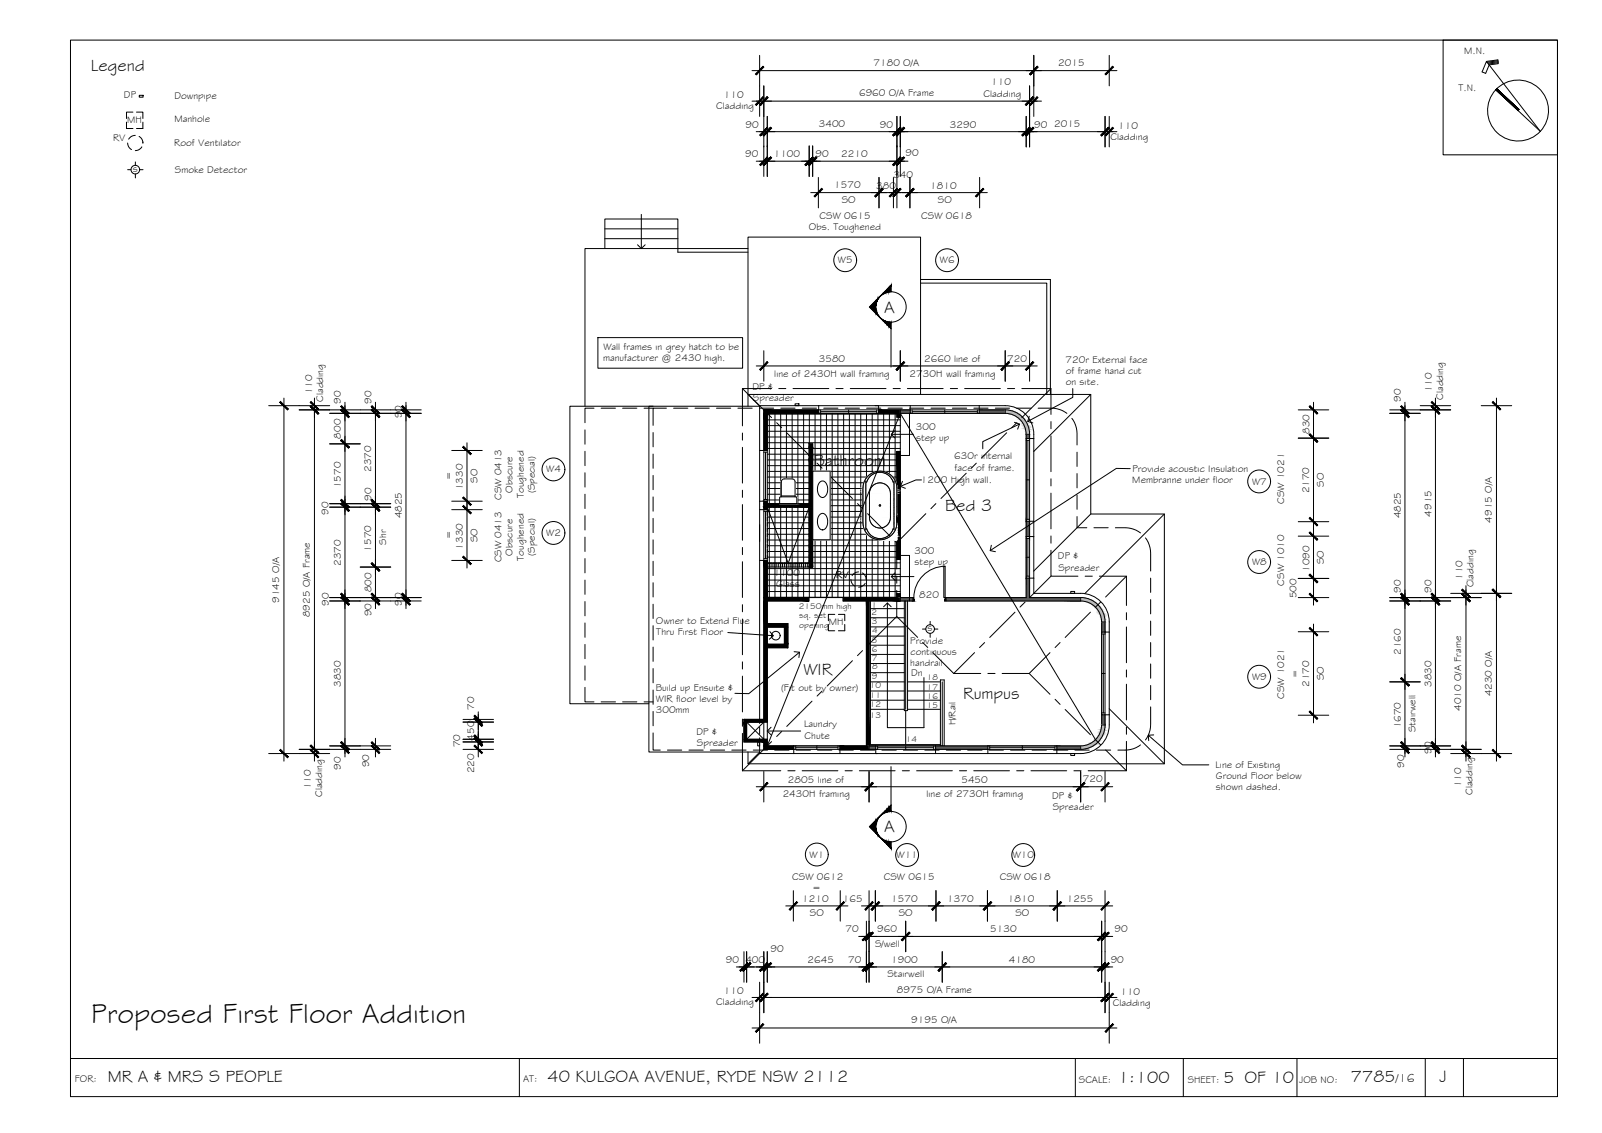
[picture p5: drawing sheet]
<svg xmlns="http://www.w3.org/2000/svg" width="420mm" height="297mm" viewBox="0 0 420 297" stroke-linecap="round" stroke-linejoin="round" font-family="sans-serif">
<defs><g id="words">
<text font-size="7.5" x="23.9" y="268.3">Proposed First Floor Addition</text>
<g font-size="4.5">
<text x="23.9" y="18.5">Legend</text>
<text x="231.9" y="82.2">A</text>
<text x="213.4" y="122.2">Bathroom</text>
<text x="247.8" y="134">Bed 3</text>
<text x="210.7" y="176.9">WIR</text>
<text x="252.6" y="183.1">Rumpus</text>
<text x="231.9" y="218.2">A</text>
<text x="28.3" y="283.6">MR A &amp; MRS S PEOPLE</text>
<text x="143.6" y="283.6">40 KULGOA AVENUE, RYDE NSW 2112</text>
<text x="293.2" y="283.9">1:100</text>
<text x="320.9" y="283.8">5 OF 10</text>
<text x="354.3" y="283.7">7785</text>
<text x="377.6" y="283.7">J</text>
</g>
<text font-size="3.2" x="366.1" y="283.7">/16</text>
<g font-size="2.6">
<text x="229.1" y="17.3">7180 O/A</text>
<text x="277.6" y="17.4">2015</text>
<text x="384" y="14.2">M.N.</text>
<text x="260" y="22.4">110</text>
<text x="382.5" y="23.9">T.N.</text>
<text x="32.5" y="25.7">DP</text>
<text x="45.7" y="26">Downpipe</text>
<text x="187.8" y="28.5">Cladding</text>
<text x="189.8" y="25.6">110</text>
<text x="225.3" y="25.3">6960 O/A Frame</text>
<text x="258" y="25.3">Cladding</text>
<text x="33.3" y="32.3">MH</text>
<text x="45.7" y="32">Manhole</text>
<text x="195.5" y="33.4">90</text>
<text x="214.7" y="33.4">3400</text>
<text x="230.8" y="33.6">90</text>
<text x="249.1" y="33.4">3290</text>
<text x="271.3" y="33.4">90</text>
<text x="276.5" y="33.4">2015</text>
<text x="293.3" y="33.8">110</text>
<text x="29.6" y="37">RV</text>
<text x="45.7" y="38.3">Roof Ventilator</text>
<text x="195.5" y="41.2">90</text>
<text x="202.9" y="41.2">1100</text>
<text x="213.9" y="41.2">90</text>
<text x="220.6" y="41.2">2210</text>
<text x="237.5" y="41">90</text>
<text x="291.3" y="36.7">Cladding</text>
<text x="34.8" y="45">s</text>
<text x="45.9" y="45.4">Smoke Detector</text>
<text x="234.3" y="46.5">340</text>
<text x="218.8" y="49.4">1570</text>
<text x="220.8" y="53.3">SO</text>
<text x="229.8" y="49.4">380</text>
<text x="244" y="49.4">1810</text>
<text x="246" y="53.3">SO</text>
<text x="215" y="57.5">CSW 0615</text>
<text x="241.6" y="57.5">CSW 0618</text>
<text x="212.1" y="60.4">Obs. Toughened</text>
<text x="219.8" y="69">W5</text>
<text x="246.5" y="69">W6</text>
<text x="158.2" y="94.7">manufacturer @ 2430 high.</text>
<text x="158.2" y="91.8">Wall frames in grey hatch to be</text>
<text x="214.7" y="94.9">3580</text>
<text x="242.4" y="94.9">2660 line of</text>
<text x="264.2" y="94.8">720</text>
<text x="279.5" y="95.1">720r External face</text>
<text x="203.1" y="98.7">line of 2430H wall framing</text>
<text x="238.6" y="98.7">2730H wall framing</text>
<text x="279.5" y="98.1">of frame hand cut</text>
<text x="279.5" y="101">on site.</text>
<text x="81.8" y="103.3" transform="rotate(-90 81.8 103.3)">110</text>
<text x="84.8" y="105.3" transform="rotate(-90 84.8 105.3)">Cladding</text>
<text x="89.4" y="105.9" transform="rotate(-90 89.4 105.9)">90</text>
<text x="97.4" y="105.8" transform="rotate(-90 97.4 105.8)">90</text>
<text x="197.3" y="102.2">DP &amp;</text>
<text x="197.5" y="105.1">Spreader</text>
<text x="367.4" y="105.4" transform="rotate(-90 367.4 105.4)">90</text>
<text x="375.5" y="102.8" transform="rotate(-90 375.5 102.8)">110</text>
<text x="378.5" y="104.8" transform="rotate(-90 378.5 104.8)">Cladding</text>
<text x="105.4" y="109.7" transform="rotate(-90 105.4 109.7)">90</text>
<text x="240.2" y="112.7">300</text>
<text x="343.4" y="113.8" transform="rotate(-90 343.4 113.8)">830</text>
<text x="89.4" y="115" transform="rotate(-90 89.4 115)">800</text>
<text x="240.2" y="115.7">step up</text>
<text x="97.4" y="123.8" transform="rotate(-90 97.4 123.8)">2370</text>
<text x="118.5" y="125.8" transform="rotate(-90 118.5 125.8)">=</text>
<text x="143.3" y="123.9">W4</text>
<text x="250.3" y="120.5">630r internal</text>
<text x="250.4" y="123.4">face of frame.</text>
<text x="297" y="123.7">Provide acoustic Insulation</text>
<text x="89.4" y="128" transform="rotate(-90 89.4 128)">1570</text>
<text x="97.4" y="131.3" transform="rotate(-90 97.4 131.3)">90</text>
<text x="121.4" y="128.6" transform="rotate(-90 121.4 128.6)">1330</text>
<text x="125.3" y="126.6" transform="rotate(-90 125.3 126.6)">SO</text>
<text x="131.5" y="131.1" transform="rotate(-90 131.5 131.1)">CSW 0413</text>
<text x="134.4" y="129.3" transform="rotate(-90 134.4 129.3)">Obscure</text>
<text x="137.4" y="130.6" transform="rotate(-90 137.4 130.6)">Toughened</text>
<text x="140.3" y="129.3" transform="rotate(-90 140.3 129.3)">(Special)</text>
<text x="241.5" y="126.7">1200 High wall.</text>
<text x="297" y="126.6">Membranne under floor</text>
<text x="328.4" y="127">W7</text>
<text x="343.4" y="129.4" transform="rotate(-90 343.4 129.4)">2170</text>
<text x="347.2" y="127.6" transform="rotate(-90 347.2 127.6)">SO</text>
<text x="86.2" y="134.9" transform="rotate(-90 86.2 134.9)">90</text>
<text x="105.4" y="135.9" transform="rotate(-90 105.4 135.9)">4825</text>
<text x="336.8" y="132.1" transform="rotate(-90 336.8 132.1)">CSW 1021</text>
<text x="367.4" y="135.9" transform="rotate(-90 367.4 135.9)">4825</text>
<text x="375.4" y="135.4" transform="rotate(-90 375.4 135.4)">4915</text>
<text x="391.3" y="137" transform="rotate(-90 391.3 137)">4915 O/A</text>
<text x="101.2" y="142.8" transform="rotate(-90 101.2 142.8)">Shr</text>
<text x="118.5" y="141.4" transform="rotate(-90 118.5 141.4)">=</text>
<text x="125.3" y="142.1" transform="rotate(-90 125.3 142.1)">SO</text>
<text x="143.3" y="140.5">W2</text>
<text x="89.4" y="148.4" transform="rotate(-90 89.4 148.4)">2370</text>
<text x="97.4" y="144.6" transform="rotate(-90 97.4 144.6)">1570</text>
<text x="121.4" y="144.1" transform="rotate(-90 121.4 144.1)">1330</text>
<text x="131.5" y="147.5" transform="rotate(-90 131.5 147.5)">CSW 0413</text>
<text x="134.4" y="145.7" transform="rotate(-90 134.4 145.7)">Obscure</text>
<text x="137.4" y="147" transform="rotate(-90 137.4 147)">Toughened</text>
<text x="140.3" y="145.7" transform="rotate(-90 140.3 145.7)">(Special)</text>
<text x="239.9" y="145.3">300</text>
<text x="239.9" y="148.2">step up</text>
<text x="277.5" y="146.7">DP &amp;</text>
<text x="277.6" y="149.6">Spreader</text>
<text x="328.4" y="148.2">W8</text>
<text x="343.4" y="149.9" transform="rotate(-90 343.4 149.9)">1090</text>
<text x="347.2" y="147.9" transform="rotate(-90 347.2 147.9)">SO</text>
<text x="97.4" y="155.3" transform="rotate(-90 97.4 155.3)">800</text>
<text x="202.9" y="151">1100</text>
<text x="203.6" y="153.9">Glass</text>
<text x="219.3" y="151.5">RV</text>
<text x="336.8" y="153.5" transform="rotate(-90 336.8 153.5)">CSW 1010</text>
<text x="367.4" y="155.4" transform="rotate(-90 367.4 155.4)">90</text>
<text x="375.4" y="155.4" transform="rotate(-90 375.4 155.4)">90</text>
<text x="383.5" y="152" transform="rotate(-90 383.5 152)">110</text>
<text x="386.5" y="154" transform="rotate(-90 386.5 154)">Cladding</text>
<text x="73.2" y="158" transform="rotate(-90 73.2 158)">9145 O/A</text>
<text x="81.2" y="161.8" transform="rotate(-90 81.2 161.8)">8925 O/A Frame</text>
<text x="86.3" y="158.9" transform="rotate(-90 86.3 158.9)">90</text>
<text x="97.4" y="161.6" transform="rotate(-90 97.4 161.6)">90</text>
<text x="105.4" y="158.9" transform="rotate(-90 105.4 158.9)">90</text>
<text x="241.1" y="156.8">820</text>
<text x="340" y="156.8" transform="rotate(-90 340 156.8)">500</text>
<text x="172" y="163.7">Owner to Extend Flue</text>
<text x="172.1" y="166.6">Thru First Floor</text>
<text x="217.4" y="164">MH</text>
<text x="243.3" y="165.5">s</text>
<text x="238.7" y="168.7">Provide</text>
<text x="238.8" y="171.7">continuous</text>
<text x="367.4" y="171.7" transform="rotate(-90 367.4 171.7)">2160</text>
<text x="238.7" y="174.6">handrail</text>
<text x="239" y="177.3">Dn</text>
<text x="328.4" y="178.2">W9</text>
<text x="340.4" y="177.6" transform="rotate(-90 340.4 177.6)">=</text>
<text x="347.2" y="178.4" transform="rotate(-90 347.2 178.4)">SO</text>
<text x="89.4" y="180.1" transform="rotate(-90 89.4 180.1)">3830</text>
<text x="172" y="181.2">Build up Ensuite &amp;</text>
<text x="172" y="184.1">WIR floor level by</text>
<text x="204.9" y="181.1">(Fit out by owner)</text>
<text x="336.8" y="183.3" transform="rotate(-90 336.8 183.3)">CSW 1021</text>
<text x="343.4" y="180.1" transform="rotate(-90 343.4 180.1)">2170</text>
<text x="375.4" y="180.1" transform="rotate(-90 375.4 180.1)">3830</text>
<text x="391.3" y="182.6" transform="rotate(-90 391.3 182.6)">4230 O/A</text>
<text x="124.3" y="186.2" transform="rotate(-90 124.3 186.2)">70</text>
<text x="172" y="187">300mm</text>
<text x="210.9" y="190.7">Laundry</text>
<text x="250.6" y="190.2" transform="rotate(-90 250.6 190.2)">H/Rail</text>
<text x="367.4" y="191" transform="rotate(-90 367.4 191)">1670</text>
<text x="371.2" y="191.9" transform="rotate(-90 371.2 191.9)">Stairwell</text>
<text x="383.3" y="186.4" transform="rotate(-90 383.3 186.4)">4010 O/A Frame</text>
<text x="120.7" y="195.9" transform="rotate(-90 120.7 195.9)">70</text>
<text x="124.4" y="194.2" transform="rotate(-90 124.4 194.2)">450</text>
<text x="182.7" y="192.7">DP &amp;</text>
<text x="182.8" y="195.7">Spreader</text>
<text x="211" y="193.7">Chute</text>
<text x="375.4" y="197.8" transform="rotate(-90 375.4 197.8)">90</text>
<text x="89.4" y="201.9" transform="rotate(-90 89.4 201.9)">90</text>
<text x="96.8" y="201.1" transform="rotate(-90 96.8 201.1)">90</text>
<text x="124.4" y="202.8" transform="rotate(-90 124.4 202.8)">220</text>
<text x="318.8" y="201.3">Line of Existing</text>
<text x="368.2" y="201.2" transform="rotate(-90 368.2 201.2)">90</text>
<text x="81.5" y="207" transform="rotate(-90 81.5 207)">110</text>
<text x="84.5" y="209" transform="rotate(-90 84.5 209)">Cladding</text>
<text x="205.3" y="209">2430H framing</text>
<text x="206.7" y="205.2">2805 line of</text>
<text x="243" y="209">line of 2730H framing</text>
<text x="252.1" y="205.2">5450</text>
<text x="276" y="209.4">DP &amp;</text>
<text x="284" y="205.1">720</text>
<text x="318.9" y="204.3">Ground Floor below</text>
<text x="318.9" y="207.2">shown dashed.</text>
<text x="383.3" y="206.5" transform="rotate(-90 383.3 206.5)">110</text>
<text x="386.2" y="208.4" transform="rotate(-90 386.2 208.4)">Cladding</text>
<text x="276.1" y="212.3">Spreader</text>
<text x="212.3" y="224.8">W1</text>
<text x="235.1" y="225">W11</text>
<text x="265.6" y="225">W10</text>
<text x="207.8" y="230.7">CSW 0612</text>
<text x="213.1" y="233.5">=</text>
<text x="231.8" y="230.7">CSW 0615</text>
<text x="262.2" y="230.7">CSW 0618</text>
<text x="210.4" y="236.4">1210</text>
<text x="221.1" y="236.4">165</text>
<text x="233.7" y="236.4">1570</text>
<text x="248.4" y="236.4">1370</text>
<text x="264.3" y="236.4">1810</text>
<text x="279.8" y="236.4">1255</text>
<text x="212.4" y="240.3">SO</text>
<text x="221.8" y="244.4">70</text>
<text x="230.1" y="244.4">960</text>
<text x="235.7" y="240.3">SO</text>
<text x="259.7" y="244.4">5130</text>
<text x="266.3" y="240.3">SO</text>
<text x="292.3" y="244.4">90</text>
<text x="202.1" y="249.5">90</text>
<text x="229.5" y="248.3">S/well</text>
<text x="190.4" y="252.4">90</text>
<text x="195.5" y="252.4">400</text>
<text x="211.8" y="252.4">2645</text>
<text x="222.4" y="252.4">70</text>
<text x="232.8" y="256.3">Stairwell</text>
<text x="233.7" y="252.4">1900</text>
<text x="264.6" y="252.4">4180</text>
<text x="291.3" y="252.4">90</text>
<text x="187.8" y="263.5">Cladding</text>
<text x="189.8" y="260.6">110</text>
<text x="235.2" y="260.3">8975 O/A Frame</text>
<text x="291.9" y="263.8">Cladding</text>
<text x="293.8" y="260.9">110</text>
<text x="239" y="268.3">9195 O/A</text>
<text x="19.6" y="283.7">FOR:</text>
<text x="137.2" y="283.6">AT:</text>
<text x="282.9" y="283.9">SCALE:</text>
<text x="311.5" y="283.9">SHEET:</text>
<text x="340.7" y="283.9">JOB NO:</text>
</g>
<g font-size="2.2">
<text x="209.5" y="159.5">2150mm high</text>
<text x="228.6" y="161.3">2</text>
<text x="228.6" y="159.3">1</text>
<text x="209.6" y="162">sq. set</text>
<text x="209.6" y="164.6">opening</text>
<text x="228.7" y="163.7">3</text>
<text x="228.8" y="166.1">4</text>
<text x="228.6" y="168.5">5</text>
<text x="228.7" y="173.3">7</text>
<text x="228.7" y="170.9">6</text>
<text x="228.7" y="178.1">9</text>
<text x="228.7" y="175.5">8</text>
<text x="243" y="178.3">18</text>
<text x="228.2" y="185.3">12</text>
<text x="228.2" y="182.9">11</text>
<text x="228.2" y="180.5">10</text>
<text x="243" y="180.9">17</text>
<text x="243" y="183.3">16</text>
<text x="243" y="185.7">15</text>
<text x="228.2" y="188.1">13</text>
<text x="237.6" y="194.5">14</text>
</g>
</g></defs>
<!-- layer: TILES -->
<g fill="none" stroke="#000" stroke-width=".26">
<path d="M201.2 108.6h34M201.2 110.1h34.9M201.2 111.6h34.9M201.2 113.1h34.9M201.2 114.6h34.9M201.2 116.1h34.9M201.2 117.6h34.9M201.2 119.1h34M201.8 108.4v48.3M203.2 108.4v48.3M204.8 108.4v48.3M206.3 108.4v48.3"/>
<path d="M207.8 108.4v48.3M209.3 108.4v48.3M210.8 108.4v48.3M212.3 108.4v48.3M213.8 108.4v48.3M215.3 108.4v48.3M216.8 108.4v48.3M218.3 108.4v48.3M219.8 108.4v48.3M221.3 108.4v48.3M222.8 108.4v48.3M224.3 108.4v48.3"/>
<path d="M225.7 108.4v48.3M227.3 108.4v48.3M228.8 108.4v48.3M230.3 108.4v48.3M231.8 108.4v48.3M233.3 108.4v48.3M234.8 108.4v48.3M201.2 120.6h34M201.2 122.1h34M201.2 123.6h34M201.2 125.1h34M201.2 126.6h34"/>
<path d="M201.2 128.1h34M201.2 129.6h34M201.2 131.1h34M201.2 132.6h34M201.2 134.1h34M201.2 135.6h34M201.2 137.1h34M201.2 138.6h34M201.2 140.1h34M201.2 141.6h34M201.2 143.1h34M201.2 144.6h34"/>
<path d="M201.2 146.1h34M201.2 147.6h34.9M201.2 149.1h34.9M201.2 150.6h34.9M201.2 152.1h34.9M201.2 153.6h34.9M201.2 155.1h34.9M201.2 156.6h34M212.1 156.7h9"/>
</g>
<!-- layer: MASK -->
<g fill="#fff" stroke="#fff" stroke-width=".26">
<path d="M229.9 123.6l.6-.1z"/>
<path d="M231.1 123.5l.6 .1z"/>
<path d="M229.3 123.8l.6-.2z"/>
<path d="M231.7 123.6l.6 .2z"/>
<path d="M228.7 124l.6-.2z"/>
<path d="M232.3 123.8l.5 .2z"/>
<path d="M228.2 124.3l.5-.3z"/>
<path d="M232.8 124l.5 .3z"/>
<path d="M227.7 124.7l.5-.4z"/>
<path d="M233.3 124.3l.5 .4z"/>
<path d="M227.7 124.7l-.4 .5z"/>
<path d="M233.8 124.7l.4 .5z"/>
<path d="M227.3 125.2l-.3 .5z"/>
<path d="M234.2 125.2l.4 .5z"/>
<path d="M227 125.7l-.3 .5z"/>
<path d="M234.6 125.7l.3 .5z"/>
<path d="M226.7 126.2l-.1 .4z"/>
<path d="M234.9 126.2l.1 .4z"/>
<path d="M230.3 126.6h1z"/>
<path d="M226.5 126.6v.2z"/>
<path d="M235 126.6l.1 .2z"/>
<path d="M226.5 126.8l-.1 .2z"/>
<path d="M235.1 126.8v.2z"/>
<path d="M226.4 127v.2z"/>
<path d="M235.1 127l.1 .2z"/>
<path d="M226.4 127.2v.2z"/>
<path d="M226.4 127.4v.2z"/>
<path d="M235.2 127.4v.2z"/>
<path d="M226.4 127.6l-.1 .4z"/>
<path d="M235.2 127.6v.4z"/>
<path d="M226.3 128v.4z"/>
<path d="M235.2 128v.4z"/>
<path d="M226.3 128.4v.5z"/>
<path d="M235.2 128.4v.5z"/>
<path d="M226.3 128.9v.4z"/>
<path d="M235.2 128.9v.4z"/>
<path d="M226.3 129.3v5.6z"/>
<path d="M235.2 129.3v5.6z"/>
<path d="M226.3 134.9v.8z"/>
<path d="M235.2 134.9v.8h-.8z"/>
<path d="M226.3 135.7v.4z"/>
<path d="M226.3 136.1v.4z"/>
<path d="M226.3 136.6v.2z"/>
<path d="M226.3 136.8v.2z"/>
<path d="M226.3 137.1v.3z"/>
<path d="M226.4 137.8v.2z"/>
<path d="M230.1 138.4h1.3z"/>
<path d="M226.7 138.8l.1 .2z"/>
<path d="M226.8 139l.1 .2z"/>
<path d="M226.9 139.3l.2 .2z"/>
<path d="M227.1 139.5l.1 .2z"/>
<path d="M227.3 139.8l.1 .1z"/>
<path d="M227.4 139.9l.2 .3z"/>
<path d="M227.6 140.2l.2 .1z"/>
<path d="M227.8 140.3l.2 .2z"/>
<path d="M228.1 140.6l.1 .1z"/>
<path d="M228.2 140.7l.3 .2z"/>
<path d="M228.6 140.9l.2 .1z"/>
<path d="M228.8 141l.2 .1z"/>
<path d="M233.4 136.5h.2z"/>
<path d="M228 140.5h1.6l-.4 .4z"/>
<path d="M235.2 137.1v.5z"/>
<path d="M230.3 126.6l1.4 .2zM229.8 126.8h1.9z"/>
<path d="M229.8 126.8l2.4 .2-.5-.2zM229.4 127l.4-.2 2.4 .2z"/>
<path d="M229.4 127l3.1 .2-.3-.2zM229 127.2l.4-.2 3.1 .2z"/>
<path d="M229 127.2l3.9 .4-.4-.4zM229 127.2l3.9 .4h-4.2z"/>
<path d="M228.7 127.6l4.5 .4-.3-.4zM228.7 127.6l4.5 .4h-4.8z"/>
<path d="M228.4 128l5 .4-.2-.4zM228.4 128l5 .4h-5.2z"/>
<path d="M228.2 128.4l5.3 .5-.1-.5zM228.2 128.4l5.3 .5h-5.4z"/>
<path d="M228.1 128.9l5.4 .4v-.4zM228.1 128.9l5.4 .4h-5.5z"/>
<path d="M228 129.3l5.5 6.4v-6.4zM228 129.3l5.5 6.4h-5.5z"/>
<path d="M228 135.7l5.5 .4v-.4zM228 135.7l5.5 .4h-5.4z"/>
<path d="M228.1 136.1h5.4zM228.1 136.1h5.4z"/>
<path d="M228.1 136.1l5.3 .4 .1-.4zM228.1 136.1l5.3 .4h-5.3z"/>
<path d="M234.4 135.7l.8 .9v-.9zM234.4 135.7l.8 .9h-1.7z"/>
<path d="M228.1 136.5h5.3zM228.1 136.5l5.3 .1z"/>
<path d="M233.5 136.6l1.7 .2v-.2zM233.5 136.6l1.7 .2h-1.9z"/>
<path d="M228.2 136.6l5.1 .2 .1-.2zM228.2 136.6l5.1 .2h-5z"/>
<path d="M228.3 136.8l6.9 .2v-.2zM228.3 136.8l6.9 .2h-6.8z"/>
<path d="M228.4 137l6.8 .1zM228.4 137l6.8 .1z"/>
<path d="M228.4 137.1l6.8 .3v-.3zM228.4 137.1l6.8 .3h-6.6z"/>
<path d="M226.3 137.4l.1 .2zM226.3 137.4l.1 .2z"/>
<path d="M228.6 137.4l6.6 .3v-.3zM228.6 137.4l6.6 .3h-6.3z"/>
<path d="M228.9 137.7l6.3 .3v-.3zM228.9 137.7l6.3 .3h-5.9z"/>
<path d="M226.4 138l.1 .2zM226.4 138l.1 .2z"/>
<path d="M229.3 138l5.9 .2v-.2zM229.3 138l5.9 .2h-5.5z"/>
<path d="M229.7 138.2h2.2zM229.7 138.2h2.2z"/>
<path d="M229.7 138.2l1.8 .2 .4-.2zM229.7 138.2l1.8 .2z"/>
<path d="M230.1 138.4h1.4zM230.1 138.4h1.3z"/>
<path d="M226.5 138.2v.2zM226.5 138.2v.2z"/>
<path d="M230.6 138.4h.4zM230.1 138.4h.9z"/>
<path d="M226.6 138.4l.1 .3zM226.6 138.4l.1 .3z"/>
<path d="M231.9 138.2l3.3 2.8v-2.8zM231.9 138.2l3.3 2.8h-6.1z"/>
<path d="M229.1 141l6.1 .1zM229.1 141l6.1 .1h-6.2z"/>
<path d="M229 141.1l6.2 .1zM229 141.1l6.2 .1z"/>
<path d="M229.1 141.2l6.1 .2v-.2zM229.1 141.2l6.1 .2h-5.6z"/>
<path d="M229.6 141.4l5.6 .1zM229.6 141.4l5.6 .1z"/>
<path d="M230.2 141.5h5zM230.2 141.5h5z"/>
<path d="M247.5 148.5v8.2h.4zM247.5 148.5h.4v8.2z"/>
<path d="M205.7 125.6h2.2zM205.6 125.6h2.3z"/>
<path d="M205.6 125.6h2.3zM205.5 125.6h2.4z"/>
<path d="M205.5 125.6h2.5zM205.4 125.6h2.6z"/>
<path d="M205.4 125.6h2.7zM205.4 125.6h2.7z"/>
<path d="M205.4 125.6l2.8 .1zM205.3 125.7h2.9z"/>
<path d="M205.3 125.7h2.9zM205.3 125.7h2.9z"/>
<path d="M205.3 125.7h3zM205.3 125.7h3z"/>
<path d="M205.2 125.7l3.1 .1zM205.2 125.7l3.1 .1z"/>
<path d="M205.2 125.8h3.2zM205.2 125.8h3.2z"/>
<path d="M205.1 125.8l3.3 .1zM205.1 125.8l3.3 .1z"/>
<path d="M205 125.9h3.4zM205 125.9h3.4z"/>
<path d="M205 125.9l3.5 .1zM205 125.9l3.5 .1z"/>
<path d="M205 126l3.5 .1zM205 126l3.5 .1z"/>
<path d="M205 126.1l3.5 .1zM205 126.1l3.5 .1z"/>
<path d="M204.9 126.2h3.6zM204.9 126.2h3.6z"/>
<path d="M204.9 126.2l3.6 .1zM204.9 126.2l3.6 .1z"/>
<path d="M204.9 126.3l3.6 4v-4zM204.9 126.3l3.6 4h-3.6z"/>
<path d="M204.7 130.3h4.1zM204.7 130.3h4.1z"/>
<path d="M204.7 130.3h4.1zM204.6 130.3h4.2z"/>
<path d="M204.6 130.3h4.3zM204.6 130.3h4.3z"/>
<path d="M204.6 130.3h4.3zM204.6 130.3h4.3z"/>
<path d="M204.6 130.3l4.3 .1zM204.6 130.3l4.3 .1z"/>
<path d="M204.5 130.4h4.5zM204.5 130.4h4.5z"/>
<path d="M204.5 130.4l4.5 .1zM204.5 130.4l4.5 .1z"/>
<path d="M204.5 130.5h4.5zM204.5 130.5h4.5z"/>
<path d="M204.5 130.5l4.5 1.6v-1.6zM204.5 130.5l4.5 1.6h-4.5z"/>
<path d="M230.5 123.5l1.2 .1zM229.9 123.6h1.8z"/>
<path d="M229.9 123.6l2.4 .2zM229.3 123.8l.6-.2 2.4 .2z"/>
<path d="M229.3 123.8l3.5 .2-.5-.2zM228.7 124l.6-.2 3.5 .2z"/>
<path d="M228.7 124l4.6 .3-.5-.3zM228.2 124.3l.5-.3 4.6 .3z"/>
<path d="M228.2 124.3l5.6 .4-.5-.4zM227.7 124.7l.5-.4 5.6 .4z"/>
<path d="M227.7 124.7l6.5 .5-.4-.5zM227.7 124.7l6.5 .5h-6.9z"/>
<path d="M227.3 125.2l7.3 .5-.4-.5zM227.3 125.2l7.3 .5h-7.6z"/>
<path d="M227 125.7l7.9 .5-.3-.5zM227 125.7l7.9 .5h-8.2z"/>
<path d="M226.7 126.2l8.3 .4-.1-.4zM226.7 126.2l8.3 .4h-8.4z"/>
<path d="M230.8 126.6h4.2zM230.8 126.6h4.2z"/>
<path d="M226.6 126.6h4.2zM226.6 126.6h3.7z"/>
<path d="M231.3 126.6l3.8 .2zM231.3 126.6l3.8 .2z"/>
<path d="M226.5 126.6h3.8zM226.5 126.6l3.3 .2h-3.3z"/>
<path d="M231.7 126.8h3.4zM231.7 126.8h3.4z"/>
<path d="M226.5 126.8h3.3zM226.5 126.8h3.3z"/>
<path d="M231.7 126.8l3.4 .2v-.2zM231.7 126.8l3.4 .2h-2.9z"/>
<path d="M226.5 126.8l2.9 .2 .4-.2zM226.5 126.8l2.9 .2h-3z"/>
<path d="M232.2 127l3 .2-.1-.2zM232.2 127l3 .2h-2.7z"/>
<path d="M226.4 127l2.6 .2 .4-.2zM226.4 127l2.6 .2h-2.6z"/>
<path d="M232.5 127.2l2.7 .2zM232.5 127.2l2.7 .2z"/>
<path d="M226.4 127.2h2.6zM226.4 127.2l2.5 .2h-2.5z"/>
<path d="M232.7 127.4l2.5 .2v-.2zM232.7 127.4l2.5 .2h-2.3z"/>
<path d="M226.4 127.4l2.3 .2 .2-.2zM226.4 127.4l2.3 .2h-2.3z"/>
<path d="M232.9 127.6l2.3 .4v-.4zM232.9 127.6l2.3 .4h-2z"/>
<path d="M226.4 127.6l2 .4 .3-.4zM226.4 127.6l2 .4h-2.1z"/>
<path d="M233.2 128l2 .4v-.4zM233.2 128l2 .4h-1.8z"/>
<path d="M226.3 128l1.9 .4 .2-.4zM226.3 128l1.9 .4h-1.9z"/>
<path d="M233.4 128.4l1.8 .5v-.5zM233.4 128.4l1.8 .5h-1.7z"/>
<path d="M226.3 128.4l1.8 .5 .1-.5zM226.3 128.4l1.8 .5h-1.8z"/>
<path d="M233.5 128.9l1.7 .4v-.4zM233.5 128.9l1.7 .4h-1.7z"/>
<path d="M226.3 128.9l1.7 .4 .1-.4zM226.3 128.9l1.7 .4h-1.7z"/>
<path d="M233.5 129.3l1.7 5.6v-5.6zM233.5 129.3l1.7 5.6h-1.7z"/>
<path d="M233.5 134.9l.9 .8 .8-.8zM233.5 134.9l.9 .8h-.9z"/>
<path d="M226.3 129.3l1.7 6.4v-6.4zM226.3 129.3l1.7 6.4h-1.7z"/>
<path d="M233.5 135.7l.5 .4 .4-.4zM233.5 135.7l.5 .4h-.5z"/>
<path d="M226.3 135.7l1.8 .4-.1-.4zM226.3 135.7l1.8 .4h-1.8z"/>
<path d="M233.5 136.1l.1 .4 .4-.4zM233.5 136.1l.1 .4h-.2z"/>
<path d="M233.4 136.5l.1 .1zM233.4 136.6h.1l-.2 .2z"/>
<path d="M226.3 136.1l1.9 .5-.1-.5zM226.3 136.1l1.9 .5h-1.9z"/>
<path d="M226.3 136.6l2.1 .4-.2-.4zM226.3 136.6l2.1 .4h-2.1z"/>
<path d="M226.3 137l2.1 .1zM226.3 137l2.1 .1z"/>
<path d="M226.3 137.1l2.3 .3-.2-.3zM226.3 137.1l2.3 .3h-2.3z"/>
<path d="M226.3 137.4l2.5 .2-.2-.2zM226.3 137.4l2.5 .2h-2.4z"/>
<path d="M226.4 137.6l2.5 .1zM226.4 137.6l2.5 .1z"/>
<path d="M226.4 137.7l2.9 .3-.4-.3zM226.4 137.7l2.9 .3h-2.9z"/>
<path d="M226.4 138l3.2 .2-.3-.2zM226.4 138l3.2 .2h-3.1z"/>
<path d="M226.5 138.2h3.2zM226.5 138.2h3.2z"/>
<path d="M231.9 138.2l-.2 .2zM231.5 138.4l.4-.2z"/>
<path d="M226.5 138.2l3.6 .2zM226.5 138.2l3.6 .2h-3.6z"/>
<path d="M231.5 138.4h.2zM231 138.4h.7z"/>
<path d="M226.5 138.4h4.1zM226.5 138.4h4.1z"/>
<path d="M231 138.4h.7zM230.6 138.4h1.1z"/>
<path d="M226.6 138.4h4zM226.6 138.4h4z"/>
<path d="M226.6 138.4l4.8 .3 .3-.3zM226.6 138.4l4.8 .3h-4.7z"/>
<path d="M226.7 138.7l4.2 .5 .5-.5zM226.7 138.7l4.2 .5h-4z"/>
<path d="M226.9 139.2l3.5 .5 .5-.5zM226.9 139.2l3.5 .5h-3.2z"/>
<path d="M227.2 139.7l2.7 .5 .5-.5zM227.2 139.7l2.7 .5h-2.3z"/>
<path d="M227.6 140.2l2 .3 .3-.3zM227.6 140.2l2 .3h-1.6z"/>
<path d="M228 140.5l.5 .4h.7zM228.5 140.9h.7l-.2 .2z"/>
<path d="M213.1 123.5l4.6 18h-4.6zM213.1 123.5l4.6 18v-18z"/>
<path d="M235.2 137.6v.6zM235.2 137.6v.6h-.1z"/>
<path d="M235.1 138.2l.1 .6v-.6zM235.1 138.2l.1 .6h-.3z"/>
<path d="M234.9 138.8l.3 .5v-.5zM234.9 138.8l.3 .5h-.6z"/>
<path d="M234.6 139.3l.6 .5v-.5zM234.6 139.3l.6 .5h-.9z"/>
<path d="M234.3 139.8l.9 .4v-.4zM234.3 139.8l.9 .4h-1.3z"/>
<path d="M233.9 140.2l1.3 .4v-.4zM233.5 140.6l.4-.4 1.3 .4z"/>
<path d="M233.5 140.6l1.7 .3v-.3zM233 140.9l.5-.3 1.7 .3z"/>
<path d="M233 140.9l2.2 .3v-.3zM232.5 141.2l.5-.3 2.2 .3z"/>
<path d="M232.5 141.2l2.7 .2v-.2zM231.9 141.4l.6-.2 2.7 .2z"/>
<path d="M231.9 141.4l3.3 .1zM231.4 141.5h3.8z"/>
<path d="M231.4 141.5h3.8zM230.8 141.5h4.4z"/>
</g>
<!-- layer: HATCH -->
<g fill="#000" stroke="#000" stroke-width=".26">
<path d="M195.1 188.6h5.2zM195.8 189.3h4.5z"/>
<path d="M200.3 108.4l.9 9.7v-9.7zM200.3 108.4l.9 9.7h-.9z"/>
<path d="M212.2 116.4l.9 .9v-.9zM212.2 116.4l.9 .9h-.9z"/>
<path d="M212.2 117.3l.9 2.1v-2.1zM212.2 117.3l.9 2.1h-.9zM212.2 119.4l.9 .9v-.9zM212.2 119.4l.9 .9h-.9z"/>
<path d="M200.3 107.5l14.4 .9v-.9zM200.3 107.5l14.4 .9h-14.4z"/>
<path d="M230.4 107.5l5.7 .9v-.9zM230.4 107.5l5.7 .9h-5.7z"/>
<path d="M235.2 108.4l.9 1v-1zM235.2 108.4l.9 1h-.9z"/>
<path d="M235.2 118.4l.9 28.3v-28.3zM235.2 118.4l.9 28.3h-.9z"/>
<path d="M200.3 131.4l.9 .7v-.7zM200.3 131.4l.9 .7h-.9z"/>
<path d="M200.3 133l.9 .6v-.6zM200.3 133l.9 .6h-.9z"/>
<path d="M200.3 132.1l11.9 .9v-.9zM200.3 132.1l11.9 .9h-11.9z"/>
<path d="M212.2 120.3l.9 11.8v-11.8zM212.2 120.3l.9 11.8h-.9z"/>
<path d="M212.2 132.1l.9 .9v-.9zM212.2 132.1l.9 .9h-.9z"/>
<path d="M212.2 133l.9 15.5v-15.5zM212.2 133l.9 15.5h-.9z"/>
<path d="M200.3 146.9l.9 9.8v-9.8zM200.3 146.9l.9 9.8h-.9z"/>
<path d="M200.3 157.6l.9 31.7v-31.7zM200.3 157.6l.9 31.7h-.9z"/>
<path d="M200.3 156.7l11.8 .9v-.9zM200.3 156.7l11.8 .9h-11.8z"/>
<path d="M212.2 148.5l.9 .1zM212.2 148.5l.9 .1z"/>
<path d="M212.3 148.6l.8 .1zM212.3 148.6l.8 .1z"/>
<path d="M227.2 157.6l.7 38v-38zM227.2 157.6l.7 38h-.7z"/>
<path d="M235.2 155.7l.9 1v-1zM235.2 155.7l.9 1h-.9z"/>
<path d="M221.1 156.7l15 .9v-.9zM221.1 156.7l15 .9h-15z"/>
<path d="M201.2 163.5l5.4 .9v-.9zM201.2 163.5l5.4 .9h-5.4z"/>
<path d="M205.7 164.4l.9 4.5v-4.5zM205.7 164.4l.9 4.5h-.9z"/>
<path d="M201.2 168.9l5.4 .9v-.9zM201.2 168.9l5.4 .9h-5.4z"/>
<path d="M195.1 189.3l.7 4.5v-4.5zM195.1 189.3l.7 4.5h-.7z"/>
<path d="M195.1 188.6l5.2 .7v-.7zM195.1 188.6l5.2 .7h-5.2z"/>
<path d="M195.1 193.8l5.2 .7v-.7zM195.1 193.8l5.2 .7h-5.2z"/>
<path d="M200.3 193.8l.9 1.8v-1.8zM200.3 193.8l.9 1.8h-.9z"/>
<path d="M200.3 195.6l7.9 .9v-.9zM200.3 195.6l7.9 .9h-7.9z"/>
<path d="M220.3 195.6l7.6 .9v-.9zM220.3 195.6l7.6 .9h-7.6z"/>
</g>
<g fill="#545454" stroke="#545454" stroke-width=".26">
<path d="M236.1 107.5l2.6 .9v-.9zM236.1 107.5l2.6 .9h-2.6z"/>
<path d="M236.1 156.7l3.4 .9v-.9zM236.1 156.7l3.4 .9h-3.4z"/>
<path d="M227.9 195.6l1.8 .9v-.9zM227.9 195.6l1.8 .9h-1.8z"/>
<path d="M245.4 195.6l13.7 .9v-.9zM245.4 195.6l13.7 .9h-13.7z"/>
<path d="M288.9 187.4l.9 2.7v-2.7zM288.9 187.4l.9 2.7h-.9z"/>
<path d="M277.2 195.6l6.2 .9v-.9zM277.2 195.6l6.2 .9h-6.2z"/>
<path d="M269.1 151.6l.9 5.1v-5.1zM269.1 151.6l.9 5.1h-.9z"/>
<path d="M248.1 156.7l35.3 .9v-.9zM248.1 156.7l35.3 .9h-35.3z"/>
<path d="M288.9 163.1l.9 2.6v-2.6zM288.9 163.1l.9 2.6h-.9z"/>
<path d="M269.1 136.7l.9 4v-4zM269.1 136.7l.9 4h-.9z"/>
<path d="M256.8 107.5l6.8 .9v-.9zM256.8 107.5l6.8 .9h-6.8z"/>
<path d="M269.1 113.9l.9 1.1v-1.1zM269.1 113.9l.9 1.1h-.9z"/>
</g>
<!-- layer: BORDER -->
<g fill="none" stroke="#000" stroke-width=".26">
<path d="M18.5 10.5h390v277h-390zM378.5 10.5h30v30.1h-30zM389.9 16.1l2.9-.4 .2 1-2.4 .3-1 2.2-.9-.3 1.2-2.8 14.1 18.4-11.7-11M392.9 15.9l-2.9 .4M392.9 16.2l-2.7 .3M392.9 16.4l-2.5 .4M392.6 23.3l5.8 5.4M18.5 277.5h390M136.2 277.5v10M282 277.5v10M310.4 277.5v10M340.2 277.5v10"/>
<path d="M373.8 277.5v10M383.8 277.5v10"/>
<circle cx="398.1" cy="29" r="8"/>
</g>
<!-- layer: SERVICES -->
<g fill="none" stroke="#000" stroke-width=".26">
<path d="M33.2 32v1.7h1.7M33.5 37.5l.3 1.1 .7 .6M34.9 29.4h-1.7v1.7M35.5 35.5l-1.1 .3-.7 .7M35.8 29.4h1.7v1.7M36.5 35.8l.7 .6 .3 1.1M36.5 25h1v.5h-1zM37.2 38.5l-.6 .7-1.1 .3M37.5 37.5h.1M37.5 32v1.7h-1.7M33.5 44.5h.9M35.5 42.5v.8"/>
<path d="M35.5 45.6v1M36.6 44.5h.9M208.5 105.9h1v.5h-1zM223.2 151.9l.3 1.1 .7 .7M225.2 149.9l-1.1 .4-.6 .6M226.2 150.2l.7 .6 .3 1.1M226.9 152.9l-.6 .7-1.1 .3M227.2 151.9h.1M280.8 155.1h1v.5h-1zM217.3 163.7v1.7h1.6M218.9 161.1h-1.6v1.6M219.9 161.1h1.7v1.6"/>
<path d="M221.6 163.7v1.7h-1.7M241.9 164.9h.9M244 162.9v.9M244 166.1v1M245.1 164.9h.9M198.7 194.6h.5v1h-.5zM280.8 197.6h1v.5h-1z"/>
<circle cx="35.5" cy="44.5" r="1.13"/>
<circle cx="243.9" cy="164.9" r="1.13"/>
</g>
<!-- layer: NEWWORK -->
<g fill="none" stroke="#000" stroke-width=".26">
<path d="M212.2 116.4h.9v32.3h-.9zM214.7 106.4v2h-13.5v9.7h-2M214.7 107.5h-14.4v10.6M230.4 106.4v2h4.8v1h.9M230.4 107.5h8.3M236.1 118.4h-.9v28.3h.9M236.1 107.5v50.1M238.5 108.4v11h-2.4M238.7 106.4v2h-2.6M256.8 106.4v2h6.8M256.8 107.5h6.8M263.6 108.4a5.5 5.5 0 0 1 5.5 5.5"/>
<path d="M263.6 107.5a6.4 6.4 0 0 1 6.4 6.4M263.6 107.5v.9M270 113.9h-.9v1.1h2M270 113.9v1.1M199.2 131.4h2v.7h11M200.3 131.4v2.2M212.2 133h-11v.6h-2M270 136.7v4M271.1 136.7h-2v4h2M199.2 146.9h2v9.8h10.9v.9h-10.9v38h7v2M200.3 146.9v49.6h7.9M236.1 156.7h3.4v.9h-11.6v38.9"/>
<path d="M236.1 155.7h-.9v1h-14.1v.9h6.1v38h-6.9v2M236.1 145.6h2.4v12M270 151.6v5.1h13.4M271.1 151.6h-2v5.1h-21v.9h35.3M283.4 157.6a5.5 5.5 0 0 1 5.5 5.5M283.4 156.6a6.4 6.4 0 0 1 6.4 6.5M283.4 156.7v.9M201.2 164.4h4.5v4.5h-4.5M201.2 163.5h5.4v6.3h-5.4M289.8 163.1h-.9v2.6h2M289.8 163.1v2.6M200.3 188.6h-5.2v5.9h5.2"/>
<path d="M201.2 189.3h-5.4v4.5h5.4M220.3 196.5h9.4M227.9 195.6h1.8v2M245.4 197.6v-2h13.7v2M245.4 196.5h13.7M277.2 196.5h6.2M283.4 195.6h-6.2v2M283.4 195.6v.9M288.9 190.1a5.5 5.5 0 0 1-5.5 5.5M289.8 190.1a6.4 6.4 0 0 1-6.4 6.4M289.8 187.4v2.7M290.9 187.4h-2v2.7h.9"/>
</g>
<!-- layer: INSULCLAD -->
<g fill="none" stroke="#000" stroke-width=".26">
<path d="M214.7 106.4h-15.5v11.7M229.5 106.4h9.2M256.8 106.4h6.8a7.6 7.6 0 0 1 7.5 8.6M199.2 131.4v2.2M199.2 137.6v4.4M271.1 136.7v4M199.2 146.9v42.8M271.1 151.6v4h12.3M283.4 155.5a7.5 7.5 0 0 1 7.5 7.6v2.6M199.2 193.4v4.2h9M199.2 190.6v1.9M220.3 197.6h9.8"/>
<path d="M245.4 197.6h13.7M290.9 187.4a10.3 10.3 0 0 1-1.2 6.7 7.5 7.5 0 0 1-6.3 3.5h-6.2"/>
</g>
<!-- layer: HATCH -->
<g fill="#bababa" stroke="#bababa" stroke-width=".26">
<path d="M263.6 107.5h.8z"/>
<path d="M268.1 109.3l.3 .3h-.5z"/>
<path d="M267.4 109.9h.2z"/>
<path d="M287.3 193.9l.1 .1h-.2z"/>
<path d="M287.4 194h1l-.3 .4z"/>
<path d="M283.4 196.3h1.4z"/>
<path d="M283.4 156.7h.7z"/>
<path d="M288 158.5l.1 .3h-.4z"/>
<path d="M287.2 159.1h.2z"/>
<path d="M263.6 107.5l1.5 .1zM263.6 107.5l1.5 .1z"/>
<path d="M263.6 107.6l2.2 .2zM263.6 107.6l2.2 .2h-2.2z"/>
<path d="M263.6 107.8l2.8 .3-.6-.3zM263.6 107.8l2.8 .3h-2.8z"/>
<path d="M263.6 108.1l3.3 .3-.5-.3zM263.6 108.1l3.3 .3h-3.3z"/>
<path d="M263.6 108.4h3.4zM263.6 108.4h3.4z"/>
<path d="M264.3 108.4l2.7 .1zM264.3 108.4l2.7 .1z"/>
<path d="M264.5 108.5h2.6zM264.5 108.5h2.6z"/>
<path d="M264.8 108.5l2.6 .2-.3-.2zM264.8 108.5l2.6 .2z"/>
<path d="M265.4 108.7l2.2 .2-.2-.2zM265.4 108.7l2.2 .2h-1.7z"/>
<path d="M265.9 108.9h1.8zM265.9 108.9h1.8z"/>
<path d="M266 108.9l2 .3-.3-.3zM266 108.9l2 .3h-1.4z"/>
<path d="M266.6 109.2l1.5 .1zM266.6 109.2l1.5 .1z"/>
<path d="M266.7 109.3l1.2 .3 .2-.3zM266.7 109.3l1.2 .3h-.8z"/>
<path d="M267.9 109.6l.7 .3-.2-.3zM267.9 109.6l.7 .3h-1z"/>
<path d="M267.1 109.6l.5 .3 .3-.3zM267.1 109.6l.5 .3z"/>
<path d="M267.6 109.9l1.1 .1zM267.6 109.9l1.1 .1h-1.2z"/>
<path d="M267.5 110l1.5 .4-.3-.4zM267.5 110l1.5 .4h-1.1z"/>
<path d="M267.9 110.4l1.2 .1zM267.9 110.4l1.2 .1z"/>
<path d="M268 110.5l1.3 .4-.2-.4zM268 110.5l1.3 .4h-1z"/>
<path d="M268.3 110.9l1.1 .2-.1-.2zM268.3 110.9l1.1 .2h-1z"/>
<path d="M268.4 111.1l1.2 .4-.2-.4zM268.4 111.1l1.2 .4h-1z"/>
<path d="M268.6 111.5l1.1 .3-.1-.3zM268.6 111.5l1.1 .3h-1z"/>
<path d="M268.7 111.8l1.1 .2-.1-.2zM268.7 111.8l1.1 .2h-1z"/>
<path d="M268.8 112l1.1 .4-.1-.4zM268.8 112l1.1 .4h-1z"/>
<path d="M268.9 112.4l1 .2v-.2zM268.9 112.4l1 .2h-.9z"/>
<path d="M269 112.6l1 .5-.1-.5zM269 112.6l1 .5h-.9z"/>
<path d="M269.1 113.1l.9 .2zM269.1 113.1l.9 .2z"/>
<path d="M269.1 113.3l.9 .6v-.6zM269.1 113.3l.9 .6h-.9z"/>
<path d="M288.9 190.1l.9 .6v-.6zM288.9 190.1l.9 .6h-.9z"/>
<path d="M288.9 190.7l.9 .1zM288.9 190.7l.9 .1z"/>
<path d="M288.9 190.8l.8 .5 .1-.5zM288.9 190.8l.8 .5h-.9z"/>
<path d="M288.8 191.3l.9 .2v-.2zM288.8 191.3l.9 .2h-1z"/>
<path d="M288.7 191.5l.9 .4 .1-.4zM288.7 191.5l.9 .4h-1z"/>
<path d="M288.6 191.9l.9 .3 .1-.3zM288.6 191.9l.9 .3h-1z"/>
<path d="M288.5 192.2l.9 .2 .1-.2zM288.5 192.2l.9 .2h-1z"/>
<path d="M288.4 192.4l.8 .4 .2-.4zM288.4 192.4l.8 .4h-1z"/>
<path d="M288.2 192.8l.9 .2 .1-.2zM288.2 192.8l.9 .2h-1z"/>
<path d="M288.1 193l.7 .5 .3-.5zM288.1 193l.7 .5h-1.1z"/>
<path d="M287.7 193.5h1.1zM287.7 193.5h1.1z"/>
<path d="M287.7 193.5l.8 .4 .3-.4zM287.7 193.5l.8 .4h-1.2z"/>
<path d="M287.3 193.9h1.2zM287.3 193.9l1.1 .1z"/>
<path d="M287.4 194l.3 .4h.4zM287.7 194.4h.4l-.1 .2z"/>
<path d="M287.2 194l.5 .4zM286.9 194.4l.3-.4 .5 .4z"/>
<path d="M286.9 194.4l1.1 .2-.3-.2zM286.5 194.6l.4-.2 1.1 .2z"/>
<path d="M286.5 194.6l1.3 .1 .2-.1zM286.3 194.7l.2-.1 1.3 .1z"/>
<path d="M286.3 194.7l1.2 .3 .3-.3zM285.8 195l.5-.3 1.2 .3z"/>
<path d="M285.8 195h1.7zM285.7 195.1h1.7z"/>
<path d="M285.7 195.1l1.5 .2 .2-.2zM285.2 195.3l.5-.2 1.5 .2z"/>
<path d="M285.2 195.3l1.7 .1 .3-.1zM284.7 195.4l.5-.1 1.7 .1z"/>
<path d="M284.7 195.4h2.2zM284.3 195.5h2.5z"/>
<path d="M284.3 195.5h2.5zM284 195.5h2.8z"/>
<path d="M284 195.5h2.8zM283.4 195.6h3.3z"/>
<path d="M283.4 195.6l2.8 .2 .5-.2zM283.4 195.6l2.8 .2h-2.8z"/>
<path d="M283.4 195.8l2.1 .3 .7-.3zM283.4 195.8l2.1 .3h-2.1z"/>
<path d="M283.4 196.1l1.4 .2 .7-.2zM283.4 196.1l1.4 .2h-1.4z"/>
<path d="M283.4 196.3l.7 .1zM283.4 196.4h.7z"/>
<path d="M283.4 156.7l1.4 .1zM283.4 156.7l1.4 .1z"/>
<path d="M283.4 156.8l2.1 .2-.7-.2zM283.4 156.8l2.1 .2h-2.1z"/>
<path d="M283.4 157l2.8 .3-.7-.3zM283.4 157l2.8 .3h-2.8z"/>
<path d="M283.4 157.3l3.3 .3-.5-.3zM283.4 157.3l3.3 .3h-3.3z"/>
<path d="M283.4 157.6h3.4zM283.4 157.6h3.4z"/>
<path d="M284 157.6h2.8zM284 157.6h2.8z"/>
<path d="M284.3 157.6l2.6 .1zM284.3 157.6l2.6 .1z"/>
<path d="M284.7 157.7l2.5 .2-.3-.2zM284.7 157.7l2.5 .2z"/>
<path d="M285.2 157.9l2.2 .2-.2-.2zM285.2 157.9l2.2 .2h-1.7z"/>
<path d="M285.7 158.1h1.8zM285.7 158.1h1.8z"/>
<path d="M285.8 158.1l2 .3-.3-.3zM285.8 158.1l2 .3h-1.5z"/>
<path d="M286.3 158.4l1.7 .1zM286.3 158.4l1.7 .1z"/>
<path d="M286.5 158.5l1.2 .3 .3-.3zM286.5 158.5l1.2 .3h-.8z"/>
<path d="M287.7 158.8l.7 .3-.3-.3zM287.7 158.8l.7 .3h-1z"/>
<path d="M286.9 158.8l.5 .3 .3-.3zM286.9 158.8l.5 .3z"/>
<path d="M287.4 159.1l1.1 .1zM287.3 159.2h1.2z"/>
<path d="M287.3 159.2l1.5 .4-.3-.4zM287.3 159.2l1.5 .4h-1.1z"/>
<path d="M287.7 159.6l1.1 .1zM287.7 159.6l1.1 .1z"/>
<path d="M287.7 159.7l1.4 .4-.3-.4zM287.7 159.7l1.4 .4h-1z"/>
<path d="M288.1 160.1l1.1 .2-.1-.2zM288.1 160.1l1.1 .2h-1z"/>
<path d="M288.2 160.3l1.2 .4-.2-.4zM288.2 160.3l1.2 .4h-1z"/>
<path d="M288.4 160.7l1.1 .2-.1-.2zM288.4 160.7l1.1 .2h-1z"/>
<path d="M288.5 160.9l1.1 .3-.1-.3zM288.5 160.9l1.1 .3h-1z"/>
<path d="M288.6 161.2l1.1 .4-.1-.4zM288.6 161.2l1.1 .4h-1z"/>
<path d="M288.7 161.6l1 .2v-.2zM288.7 161.6l1 .2h-.9z"/>
<path d="M288.8 161.8l1 .5-.1-.5zM288.8 161.8l1 .5h-.9z"/>
<path d="M288.9 162.3l.9 .1zM288.9 162.3l.9 .1z"/>
<path d="M288.9 162.4l.9 .7v-.7zM288.9 162.4l.9 .7h-.9z"/>
</g>
<!-- layer: STAIRS -->
<g fill="none" stroke="#000" stroke-width=".26">
<path d="M228.3 157.6v37.6h18.3M228.3 159.6h8.9M237.2 157.6v28.7h.8v-28.7M237.5 157.6v28.4M228.3 162h8.9M228.3 164.4h8.9M228.3 166.8h8.9M228.3 169.2h8.9M228.3 171.6h8.9M228.3 174h8.9M228.3 176.4h8.9M228.3 178.8h8.9"/>
<path d="M238 178.8h8.6M242.3 177.6v13.2M247.1 178.8v16.8M228.3 181.2h8.9M228.3 183.6h8.9M228.3 186h8.9M237.5 186.3v8.9M238 181.2h8.6M238 183.6h8.6M238 186h8.6M246.6 195.6v-17.3h1v17.3"/>
</g>
<!-- layer: 0 -->
<g fill="none" stroke="#000" stroke-width=".26">
<path d="M168.2 56.2v9M167.2 64.2l1 1 1-1M233.8 113.9h5.8M234.7 112.9l-.9 1 .9 1M266.1 110.7l1.3 .5-.5 1.3M267.4 111.2l-9.6 4.6v1.9M269.9 109.1l-.4 1.4 1.4 .4M281.4 101.9v2.3l-11.9 6.3M236.7 126.2l-.5 1.3 1.3 .5M241.7 125.8h-1.5l-4 1.7M296.4 122.9l-3.6-.1-33.1 21.5M231.7 159.1l1-1 1 1"/>
<path d="M232.7 158.1v32.7h9.6M233.8 151.2h5.9M234.7 150.2l-.9 1 .9 1M260 143l-.3 1.3 1.4 .3M190.9 165.8l11.9 .9M201.9 165.6l.9 1.1-1 .9M208.3 170.9l1.4 .1-.2 1.4M209.7 171l-13.3 10.9-3.6-.1M201.2 191.7h8.8M202.2 190.7l-1 1 1 1M301.2 192.8l8.9 7.7h6.9M302.6 192.7l-1.4 .1 .1 1.4"/>
</g>
<!-- layer: ROOFPLAN NEW -->
<g fill="none" stroke="#000" stroke-width=".26">
<path d="M194.7 101.9l7.7 7.6M194.7 113.5v1.9M194.7 117.3v9.4M202.4 101.9h-7.7v9.7M203.7 110.8l1.3 1.3M204.2 101.9h1.9M206.3 113.5l6.7 6.6M208 101.9h9.4M219.3 101.9h1.8M223 101.9h9.4M234.2 101.9h1.9M238 101.9h9.4"/>
<path d="M249.2 101.9h1.9M253 101.9h9.4M264 113.5l-6.6 6.6M264.3 101.9h1.8M266.7 110.8l-1.3 1.3M268 101.9h7.6v6.7M275.6 101.9l-7.6 7.6M275.6 110.5v1.9M275.6 114.3v9.3M194.7 128.5v1.9M194.7 132.3v9.3M214.3 121.4l1.3 1.4"/>
<path d="M216.9 124.1l6.7 6.6M224.9 132l1.3 1.4M227.5 134.7l7.7 7.6M242.8 134.7l-7.6 7.6M245.5 132l-1.4 1.4M253.4 124.1l-6.6 6.6M256.1 121.4l-1.4 1.4M275.6 125.5v1.9M275.6 129.3v9.4M194.7 143.5v1.9M194.7 147.3v9.3M194.7 158.5v1.9"/>
<path d="M235.2 142.3v6.9M235.2 151v1.9M235.2 154.8v6.8M268.8 157.9l-1.3 1.3M275.6 144.3v6.8h7.1M275.6 151.1l-5.4 5.4M275.6 140.5v1.9M284.6 151.1h1.9M288.3 151.1h7.1v7.6M288.7 157.9l-1.4 1.3M295.4 151.1l-5.4 5.4M194.7 162.3v9.4"/>
<path d="M194.7 173.5v1.9M194.7 177.3v9.3M223.6 173.2l-6.7 6.6M226.2 170.6l-1.3 1.3M235.2 161.6l-7.7 7.6M235.2 161.6l5.5 5.5M242 168.4l1.3 1.3M244.7 171.1l5.4 5.5h7.1M255.6 171.1l-5.5 5.5M258.2 168.5l-1.3 1.3M259.1 176.6h1.9M262.8 176.6h7.1l5.5 5.4"/>
<path d="M266.2 160.5l-6.6 6.6M275.4 171.1l-5.5 5.5M278 168.5l-1.3 1.3M286 160.5l-6.6 6.6M295.4 160.6v1.9M295.4 164.4v9.4M295.4 175.6v1.9M295.4 179.4v9.4M194.7 188.5v1.9M194.7 192.3v9.8M202.4 194.4l-7.7 7.7M205 191.8l-1.3 1.3"/>
<path d="M213 183.8l-6.7 6.7M215.6 181.2l-1.3 1.3M276.7 183.3l1.3 1.4M279.4 186l6.6 6.6M287.3 193.9l1.4 1.4M290 196.6l5.4 5.5M295.4 194.4v7.7h-10M295.4 190.6v1.9M194.7 202.1h10.1M206.6 202.1h1.9M210.4 202.1h9.4M221.6 202.1h1.9"/>
<path d="M225.4 202.1h9.4M236.7 202.1h1.8M240.4 202.1h9.4M251.6 202.1h1.9M255.4 202.1h9.4M266.6 202.1h1.9M270.4 202.1h9.4M281.7 202.1h1.8"/>
</g>
<!-- layer: MASK -->
<path d="M205.1 125.8l.6-.2h2.1a.75 .75 0 0 1 .7 .7v4l.5 .2v1.6h-4.5v-1.7l.4-.1v-4zM213.1 123.5h4.6v18h-4.6zM247.5 148.5h.4v8.2h-.4z" fill="none" stroke="#fff" stroke-width=".26"/>
<!-- layer: DOORS -->
<path d="M239.5 156.7h.2l.1 .9h-.3zM247.5 148.5h.4v8.2h-.4zM247.9 156.7h.2v.9h-.4z" fill="none" stroke="#000" stroke-width=".26"/>
<!-- layer: 0.13 -->
<g fill="none" stroke="#000" stroke-width=".26">
<path d="M201.7 147.7v1M202.2 147.7v1M202.7 147.7v1M203.2 147.7v1M203.7 147.7v1M204.2 147.7v1M204.7 147.7v1M205.2 147.7v1M205.7 147.7v1M206.2 147.7v1M206.7 147.7v1M207.2 147.7v1"/>
<path d="M207.7 147.7v1M208.2 147.7v1M208.7 147.7v1M209.2 147.7v1M209.7 147.7v1M210.2 147.7v1M210.7 147.7v1M211.2 147.7v1M211.7 147.7v1M247.9 148.5a8.2 8.2 0 0 0-8.2 8.2M195.8 189.3l4.5 4.5M200.3 189.3l-4.5 4.5"/>
<path d="M287.3 193.9l-51.2-85.5-34.9 87.2"/>
</g>
<!-- layer: WINDOWS -->
<g fill="none" stroke="#000" stroke-width=".26">
<path d="M199.2 118.1v13.3M200.3 118.1v13.3M200.3 118.5h.9M200.8 118.5v12.5M201.2 118.1v13.3M214.7 108.4h15.7M214.7 106.4h15.7M214.7 107.5h15.7M215.2 107.5v.9M215.2 107.9h14.7M222.6 107.5v.9M229.9 107.5v.9"/>
<path d="M238.7 108.4h18.1M238.7 106.4h18.1M238.7 107.5h18.1M239.2 107.9h17.1M239.2 107.5v.9M247.8 107.5v.9M256.3 107.5v.9M269.1 115.5h.9M269.1 115v21.7M269.6 115.5v20.7M270 115v21.7M271.1 115v21.7"/>
<path d="M199.2 133.6v13.3M200.3 131h.9M200.3 133.6v13.3M200.3 134.1h.9M200.8 134.1v12.4M201.2 133.6v13.3M269.1 125.8h.9M269.1 136.2h.9M200.3 146.5h.9M269.1 140.7v10.9M269.1 141.2h.9M269.1 146.1h.9"/>
<path d="M269.1 151.1h.9M269.6 141.2v9.9M270 140.7v10.9M271.1 140.7v10.9M288.9 166.2h.9M288.9 165.7v21.7M288.9 176.6h.9M289.4 166.2v20.7M289.8 165.7v21.7M290.9 165.7v21.7M208.2 195.6h12.1M208.2 197.6h12.1"/>
<path d="M208.2 196.5h12.1M208.7 196h11.1M208.7 195.6v.9M214.2 195.6v.9M219.8 195.6v.9M229.7 195.6h15.7M229.7 197.6h15.7M229.7 196.5h15.7M230.2 195.6v.9M230.2 196h14.7M237.5 195.6v.9M244.9 195.6v.9"/>
<path d="M259.1 195.6h18.1M259.1 197.6h18.1M259.1 196.5h18.1M259.6 196h17.1M259.6 195.6v.9M268.1 195.6v.9M276.7 195.6v.9M288.9 186.9h.9"/>
<circle cx="221.7" cy="68.2" r="3"/>
<circle cx="248.4" cy="68.2" r="3"/>
<circle cx="145.2" cy="139.7" r="3"/>
<circle cx="145.2" cy="123.1" r="3"/>
<circle cx="330.2" cy="126.2" r="3"/>
<circle cx="330.2" cy="147.3" r="3"/>
<circle cx="330.2" cy="177.4" r="3"/>
<circle cx="214.2" cy="224" r="3"/>
<circle cx="237.9" cy="224.2" r="3"/>
<circle cx="268.4" cy="224.2" r="3"/>
</g>
<!-- layer: EXISTING -->
<g fill="none" stroke="#000" stroke-width=".26">
<path d="M158.6 65.2v-7.8h19.2v8.7h18.4M158.6 62.6h19.2M158.6 60h19.2M196.2 65.2h-42.8v41.3M241.4 74.2h33.1v29.2M241.4 73.3h34.1v30.1M153.4 112.7v3.8M153.4 118.3v3.8M155.8 107h-2.4v3.8M157.7 107h3.7M163.3 107h3.7M168.9 107h2.4"/>
<path d="M171.3 113.4v3.8M171.3 119v3.8M174.8 107h-3.5v4.5M176.7 107h3.7M182.3 107h3.7M187.9 107h3.8M193.5 107h3.8M199.2 107h3.7M204.8 107h3.7M210.4 107h3.8M216 107h3.8M221.7 107h3.7"/>
<path d="M227.3 107h3.7M232.9 107h3.8M238.5 107h3.8M244.2 107h3.7M249.8 107h3.7M255.4 107h3.8M261 107h3.8M266.7 107h3.7M272.3 107a13.2 13.2 0 0 1 5.7 .4l1.8 1M281.1 109.7l1 1.8a12.1 12.1 0 0 1 .4 5.2M282.5 118.5v3.8M153.4 123.9v3.8"/>
<path d="M153.4 129.6v3.7M153.4 135.2v3.8M171.3 124.6v3.8M171.3 130.3v3.7M171.3 135.9v3.8M282.5 135.4v3h2.5M282.5 124.2v3.7M282.5 129.8v3.7M286.9 138.4h3.7M292.5 138.4a8.9 8.9 0 0 1 6.1 1l.5 .3M153.4 140.8v3.8M153.4 146.4v3.8"/>
<path d="M153.4 152.1v3.7M153.4 157.7v3.8M171.3 141.5v3.8M171.3 147.1v3.8M171.3 152.8v3.7M171.3 158.4v3.8M300.4 141l.7 1.1 .6 2.2 .1 5.4M301.8 151.6v3.7M301.8 157.2v3.7M153.4 163.3v3.8M153.4 168.9v3.8M153.4 174.6v3.7"/>
<path d="M171.3 164v3.8M171.3 169.6v3.8M171.3 175.3v3.7M301.8 162.8v3.8M301.8 168.5v3.7M301.8 174.1v3.7M301.8 179.7v3.7M153.4 180.2v3.8h2.4M157.7 184h3.7M163.3 184h3.7M168.9 184h2.4M171.3 192.1v4.6h1.9"/>
<path d="M171.3 180.9v3.8M171.3 186.5v3.8M175.1 196.7h3.7M180.7 196.7h3.7M186.3 196.7h3.8M191.9 196.7h3.8M197.6 196.7h3.7M203.2 196.7h3.7M208.8 196.7h3.8M214.4 196.7h3.8M220.1 196.7h3.7M225.7 196.7h3.7"/>
<path d="M231.3 196.7h3.8M236.9 196.7h3.8M242.6 196.7h3.7M248.2 196.7h3.7M253.8 196.7h3.8M259.4 196.7h3.8M265.1 196.7h3.7M270.7 196.7h3.7M276.3 196.7h3.8M281.9 196.7h3.8M287.6 196.7h3.7M299.1 195.3l-1.8 1a10.5 10.5 0 0 1-4.1 .4"/>
<path d="M301.8 185.3l-.1 5.4-.6 2.2-.7 1.1"/>
</g>
<!-- layer: ROOFPLAN EXIST. -->
<path d="M171.3 106.5h-21.8v78h20.7M196.2 106.5v-3.1h89.9v31.4h19.3v65.5h-109.2v-3.1M241.4 103.4v-41.2h-45.2v41.2l3 3.1h-29v90.7h29M286.1 103.4l-15 15M286.1 134.8l-15 14.9M305.4 134.8l-20.9 20.8M199.2 197.2l-3 3.1M290.9 185.8l14.5 14.5" fill="none" stroke="#000" stroke-width=".26"/>
<!-- layer: WETAREA FIXTURES -->
<path d="M204.5 130.3h4.2l.3 .2v1.6h-4.5zM204.9 130.3v-4a.75 .75 0 0 1 .8-.7h2.1a.75 .75 0 0 1 .7 .7v4M204.9 130h3.6M213.1 123.5h4.6v18h-4.6zM214.9 126.5a1.12 1.12 0 0 1 1.2-.3 1.12 1.12 0 0 1 .8 1 2.41 2.41 0 0 1-1.2 3.2 2.52 2.52 0 0 1-.8-3.9zM215.1 134.8a1.25 1.25 0 0 1 1.3 0 1.25 1.25 0 0 1 .6 1.3 2.21 2.21 0 0 1-1.3 2.8 2.32 2.32 0 0 1-1.1-3.2z" fill="none" stroke="#000" stroke-width=".26"/>
<!-- layer: SECTION POINT -->
<g fill="#000" stroke="#000" stroke-width=".26">
<path d="M230.2 78.3l.3-.3-.3 .6zM230.9 77.7l.4-.4zM229.7 78.8v3.4l-1.7-1.7zM230.5 82.9l.4 .4zM230.9 83.3l.4 .4zM229.7 215.1v3.3l-1.7-1.7zM230.2 218.6l.3 .6zM230.9 213.9l-.4 .4zM230.9 213.9l.4-.4zM230.9 219.6l.4 .4z"/>
<path d="M229.7 78.8v1.4zM229.8 78.7l-.1 1.5z"/>
<path d="M229.8 78.7v.9l.1-1zM229.9 78.6l-.1 1z"/>
<path d="M230.2 78.3l-.3 .3v.5zM230.2 78.3l-.3 .8z"/>
<path d="M230.5 78l-.3 .6zM230.9 77.7l-.4 .4z"/>
<path d="M231.7 76.8l-.4 .5zM231.7 76.8l-.4 .5z"/>
<path d="M231.7 76.8v.2l.5-.6zM232.2 76.4v.4l-.5 .2z"/>
<path d="M232.2 76.4v.4l.4-.9zM232.6 75.9v.7l-.4 .2z"/>
<path d="M233.2 75.3l-.6 .6v.7zM233.2 75.3v1.2l-.6 .1z"/>
<path d="M233.2 75.3v1.2l.5-1.7zM233.7 74.8v1.7h-.5z"/>
<path d="M229.7 80.8v1.4zM229.8 81.3v.9z"/>
<path d="M229.8 81.3v.9l.1-.3zM229.9 81.9v.5l-.1-.2z"/>
<path d="M229.9 81.9v.5h.3zM229.9 82.4h.3v.2z"/>
<path d="M230.2 82.4l.3 .5zM230.2 82.6l.3 .3z"/>
<path d="M231.3 83.7l.4 .3zM231.3 83.7l.4 .3v.2z"/>
<path d="M231.7 84v.2h.5zM231.7 84.2h.5v.4z"/>
<path d="M232.2 84.2v.4l.4-.3zM232.2 84.6l.4-.3v.8z"/>
<path d="M232.6 84.3v.8l.6-.7zM233.2 84.4v1.2l-.6-.5z"/>
<path d="M233.2 84.4v1.2l.5-1.1zM233.7 84.5v1.6l-.5-.5z"/>
<path d="M229.7 217l.1 1.5zM229.7 217l.1 1.5z"/>
<path d="M229.7 215.1v1.3zM229.7 215.1l.1 .8z"/>
<path d="M229.8 217.6l.1 1-.1-.1zM229.8 217.6l.1 1z"/>
<path d="M229.8 215l.1 .3-.1 .6zM229.8 215l.1 .3v-.5z"/>
<path d="M229.9 218.1l.3 .8-.3-.3zM229.9 218.1l.3 .8z"/>
<path d="M229.9 214.8h.3l-.3 .5zM230.2 214.6l-.3 .2h.3z"/>
<path d="M230.2 218.6l.3 .6zM230.5 219.1l.4 .5z"/>
<path d="M230.2 214.6l.3-.3-.3 .5zM230.2 214.6l.3-.3z"/>
<path d="M231.3 219.9l.4 .5zM231.3 219.9l.4 .5v-.2z"/>
<path d="M231.3 213.5l.4-.2zM231.7 213.1l-.4 .4 .4-.2z"/>
<path d="M231.7 213.1l.5-.1-.5 .3zM231.7 213.1l.5-.1v-.4z"/>
<path d="M232.2 212.6l.4 .3-.4 .1zM232.6 212.1l-.4 .5 .4 .3z"/>
<path d="M232.6 212.1l.6 .7-.6 .1zM232.6 212.1l.6 .7v-1.2z"/>
<path d="M233.2 211.6l.5 1.1-.5 .1zM233.2 211.6l.5 1.1v-1.6z"/>
<path d="M231.7 220.2l.5 .7zM231.7 220.2l.5 .7v-.5z"/>
<path d="M232.2 220.4l.4 1-.4-.5zM232.2 220.4l.4 1v-.8z"/>
<path d="M232.6 220.6l.6 1.3-.6-.5zM232.6 220.6l.6 1.3v-1.2z"/>
<path d="M233.2 220.7l.5 1.7-.5-.5zM233.2 220.7l.5 1.7v-1.7z"/>
</g>
<g fill="none" stroke="#000" stroke-width=".26">
<path d="M233.7 76.5v-1.7l-5.7 5.7 5.7 5.6M233.7 84.5v11.7M233.7 211.1l-5.7 5.6 5.7 5.7v-1.7M233.7 201v11.7"/>
<circle cx="233.7" cy="80.5" r="4"/>
<circle cx="233.7" cy="216.7" r="4"/>
</g>
<!-- layer: DIMENSION -->
<g fill="none" stroke="#000" stroke-width=".26">
<path d="M197.2 18.5h95.7M199.2 14.5v16M271.1 14.5v16M290.9 14.5v8M197.2 26.5h75.9M198.3 34.5h94.6M200.3 22.5v23.8M201.2 30.5v15.8M212.2 38.3v8M213.1 38.3v8M235.2 30.5v15.8M236.1 30.5v15.8"/>
<path d="M269.1 30.5v8M270 22.5v16M289.8 30.5v8M290.9 30.5v8M198.3 42.3h39.8M212.6 50.5h19.9M214.6 46.5v8M228.5 50.5h7.8M230.5 46.5v8M233.2 50.5h25.7M234.3 46.5v8M235.2 46.5v8"/>
<path d="M238.6 46.5v8M256.9 46.5v8M198.3 95.9h67.3M200.3 91.9v8M236.1 91.9v8M261.6 95.9h10.4M263.6 91.9v8M270 91.9v8M70.5 106.4h16M74.5 104.4v95.2M78.5 107.5h32M82.5 104.4v95.2"/>
<path d="M86.5 116.4h8M86.5 108.4h24M90.5 105.5v93M98.5 105.5v54.1M106.5 105.5v4.9M106.5 106.4v52.3M118.5 118.1h8M122.5 116.1v32.8M340.5 107.5h8M340.5 114.9h8M344.5 105.5v53.2M364.5 107.5h16"/>
<path d="M364.5 108.4h8M368.5 105.5v93M372.5 106.4h8M376.5 104.4v93.2M388.5 106.4h8M392.5 104.4v95.2M86.5 133h16M86.5 132.1h16M118.5 131.4h8M118.5 133.6h8M340.5 136.8h8M86.5 157.6h24"/>
<path d="M86.5 156.7h24M94.5 148.7h8M106.5 154.7v4.9M118.5 146.9h8M340.5 156.7h8M340.5 151.7h8M340.5 140.6h8M364.5 157.6h16M364.5 156.7h24M380.5 155.6h16M384.5 153.6v46M340.5 165.6h8"/>
<path d="M344.5 163.6v25.9M364.5 178.8h8M70.5 197.6h16M78.5 196.5h24M86.5 195.6h16M98.5 193.6v4.9M121.4 196.5h8M121.4 194.5h8M121.4 193.8h8M121.4 189.3h8M121.4 188.6h8M125.4 187.3v8.5"/>
<path d="M125.4 186.6v4.7M125.4 191.8v6.7M340.5 187.5h8M364.5 196.5h24M364.5 195.6h16M376.5 193.6v4.9M380.5 197.6h16M198.3 206.3h87.1M200.3 202.3v8M227.9 202.3v8M281.4 206.3h10.4M283.4 202.3v8"/>
<path d="M289.8 202.3v8M206.1 237.5h16.3M208.1 233.5v8M220.4 233.5v8M225.9 237.5h65.9M227.9 233.5v24M229.6 233.5v8M245.5 233.5v8M259 233.5v8M277.3 233.5v8M289.8 233.5v32M193.1 253.5h4.7"/>
<path d="M193.8 253.5h8.5M195.1 249.5v8M195.8 249.5v8M198.3 253.5h93.5M199.2 257.5v16M200.3 249.5v16M201.2 249.5v8M225.2 245.5h66.6M227.2 241.5v16M237.5 241.5v8M247.1 249.5v8M288.9 241.5v16"/>
<path d="M290.9 257.5v16M197.2 269.5h95.7M197.2 261.5h95.7"/>
</g>
<!-- layer: 0 -->
<g fill="#000" stroke="#000" stroke-width=".26">
<path d="M200.1 17.4l-1.8 2.2 2-2zM200.1 17.4l-1.8 2.2-.2-.2z"/>
<path d="M272 17.4l-2 2 .2 .2zM272 17.4l.2 .2-2 2z"/>
<path d="M272 17.4l-1.8 2.2 2-2zM272 17.4l-1.8 2.2-.2-.2z"/>
<path d="M291.8 17.4l-2 2 .2 .2zM291.8 17.4l.2 .2-2 2z"/>
<path d="M200.1 25.4l-2 2 .2 .2zM200.1 25.4l.2 .2-2 2z"/>
<path d="M201.2 33.4l-2 2 .2 .2zM201.2 33.4l.2 .2-2 2z"/>
<path d="M201.2 25.4l-1.8 2.2 2-2zM201.2 25.4l-1.8 2.2-.2-.2z"/>
<path d="M201.2 25.4l-1.8 2.2 2-2zM201.2 25.4l-1.8 2.2-.2-.2z"/>
<path d="M202.1 33.4l-1.8 2.2 2-2zM200.1 35.4l2-2-1.8 2.2z"/>
<path d="M202.1 33.4l-1.8 2.2 2-2zM200.1 35.4l2-2-1.8 2.2z"/>
<path d="M236.1 33.4l-2 2 .2 .2zM236.1 33.4l.2 .2-2 2z"/>
<path d="M236.1 33.4l-2 2 .2 .2zM236.1 33.4l.2 .2-2 2z"/>
<path d="M237 33.4l-1.8 2.2 2-2zM237 33.4l-1.8 2.2-.2-.2z"/>
<path d="M237 33.4l-1.8 2.2 2-2zM237 33.4l-1.8 2.2-.2-.2z"/>
<path d="M268 35.4l.2 .2 1.8-2.2zM270 33.4l.2 .2-2 2z"/>
<path d="M268 35.4l.2 .2 1.8-2.2zM270 33.4l.2 .2-2 2z"/>
<path d="M270.9 25.4l-2 2 .2 .2zM270.9 25.4l.2 .2-2 2z"/>
<path d="M270.9 25.4l-2 2 .2 .2zM270.9 25.4l.2 .2-2 2z"/>
<path d="M270.9 33.4l-1.8 2.2 2-2zM270.9 33.4l-1.8 2.2-.2-.2z"/>
<path d="M270.9 33.4l-1.8 2.2 2-2zM270.9 33.4l-1.8 2.2-.2-.2z"/>
<path d="M272 25.4l-1.8 2.2 2-2zM272 25.4l-1.8 2.2-.2-.2z"/>
<path d="M288.7 35.4l.2 .2 1.8-2.2zM290.7 33.4l.2 .2-2 2z"/>
<path d="M288.7 35.4l.2 .2 1.8-2.2zM290.7 33.4l.2 .2-2 2z"/>
<path d="M291.8 33.4l-1.8 2.2 2-2zM291.8 33.4l-1.8 2.2-.2-.2z"/>
<path d="M201.2 41.2l-2 2 .2 .2zM201.2 41.2l.2 .2-2 2z"/>
<path d="M202.1 41.2l-1.8 2.2 2-2zM202.1 41.2l-1.8 2.2-.2-.2z"/>
<path d="M202.1 41.2l-1.8 2.2 2-2zM202.1 41.2l-1.8 2.2-.2-.2z"/>
<path d="M211.1 43.2l.2 .2 1.8-2.2zM213.1 41.2l.2 .2-2 2z"/>
<path d="M211.1 43.2l.2 .2 1.8-2.2zM213.1 41.2l.2 .2-2 2z"/>
<path d="M214 41.2l-1.8 2.2 2-2zM214 41.2l-1.8 2.2-.2-.2z"/>
<path d="M214 41.2l-1.8 2.2 2-2zM214 41.2l-1.8 2.2-.2-.2z"/>
<path d="M215.5 49.4l-1.8 2.2 2-2zM215.5 49.4l-1.8 2.2-.2-.2z"/>
<path d="M231.4 49.4l-2 2 .2 .2zM231.4 49.4l.2 .2-2 2z"/>
<path d="M231.4 49.4l-2 2 .2 .2zM231.4 49.4l.2 .2-2 2z"/>
<path d="M236.1 41.2l-2 2 .2 .2zM236.1 41.2l.2 .2-2 2z"/>
<path d="M236.1 41.2l-2 2 .2 .2zM236.1 41.2l.2 .2-2 2z"/>
<path d="M235.2 49.4l-1.8 2.2 2-2zM235.2 49.4l-1.8 2.2-.2-.2z"/>
<path d="M236.1 49.4l-1.8 2.2 2-2zM236.1 49.4l-1.8 2.2-.2-.2z"/>
<path d="M237 41.2l-1.8 2.2 2-2zM237 41.2l-1.8 2.2-.2-.2z"/>
<path d="M237.5 51.4l.2 .2 1.8-2.2zM239.5 49.4l.2 .2-2 2z"/>
<path d="M239.5 49.4l-1.8 2.2 2-2zM239.5 49.4l-1.8 2.2-.2-.2z"/>
<path d="M257.8 49.4l-2 2 .2 .2zM257.8 49.4l.2 .2-2 2z"/>
<path d="M201.2 94.8l-1.8 2.3 2-2zM201.2 94.8l-1.8 2.3-.2-.2z"/>
<path d="M235 96.9l.2 .2 1.8-2.3zM237 94.8l.2 .3-2 2z"/>
<path d="M237 94.8l-1.8 2.3 2-2zM237 94.8l-1.8 2.3-.2-.2z"/>
<path d="M264.5 94.8l-2 2.1 .2 .2zM264.5 94.8l.2 .3-2 2z"/>
<path d="M264.5 94.8l-2 2.1 .2 .2zM264.5 94.8l.2 .3-2 2z"/>
<path d="M270.9 94.8l-1.8 2.3 2-2zM270.9 94.8l-1.8 2.3-.2-.2z"/>
<path d="M73.4 105.5l2 2 .2-.2zM73.4 105.5l.2-.2 2 2z"/>
<path d="M81.6 105.3l-.2 .2 2.2 1.8zM81.4 105.5l2.2 1.8-.2 .2z"/>
<path d="M81.4 106.6l2 2 .2-.2zM81.6 106.4l2 2-2.2-1.8z"/>
<path d="M81.4 106.6l2 2 .2-.2zM81.6 106.4l2 2-2.2-1.8z"/>
<path d="M89.4 106.6l2.2 1.8-2-2zM89.4 106.6l2.2 1.8-.2 .2z"/>
<path d="M89.6 115.2l-.2 .3 2.2 1.8zM89.4 115.5l2.2 1.8-.2 .2z"/>
<path d="M89.4 115.5l2 2 .2-.2zM89.6 115.2l2 2.1-2.2-1.8z"/>
<path d="M89.4 107.5l2 2 .2-.2zM89.4 107.5l.2-.2 2 2z"/>
<path d="M89.4 107.5l2 2 .2-.2zM89.4 107.5l.2-.2 2 2z"/>
<path d="M97.4 106.6l2.2 1.8-2-2zM97.4 106.6l2.2 1.8-.2 .2z"/>
<path d="M97.4 107.5l2 2 .2-.2zM97.4 107.5l.2-.2 2 2z"/>
<path d="M97.4 107.5l2 2 .2-.2zM97.4 107.5l.2-.2 2 2z"/>
<path d="M105.4 106.6l2.2 1.8-2-2zM105.4 106.6l2.2 1.8-.2 .2z"/>
<path d="M105.4 107.5l2 2 .2-.2zM105.4 107.5l.2-.2 2 2z"/>
<path d="M105.4 107.5l2 2 .2-.2zM105.4 107.5l.2-.2 2 2z"/>
<path d="M121.4 117.2l2 2 .2-.2zM121.6 117l2 2-2.2-1.8z"/>
<path d="M343.6 113.8l-.2 .2 2.2 1.8zM343.4 114l2.2 1.8-.2 .2z"/>
<path d="M343.4 114l2 2 .2-.2zM343.6 113.8l2 2-2.2-1.8z"/>
<path d="M343.4 106.6l2 2 .2-.2zM343.4 106.6l.2-.2 2 2z"/>
<path d="M367.4 106.6l2.2 1.8-2-2zM367.4 106.6l2.2 1.8-.2 .2z"/>
<path d="M367.4 107.5l2 2 .2-.2zM367.4 107.5l.2-.2 2 2z"/>
<path d="M367.4 107.5l2 2 .2-.2zM367.4 107.5l.2-.2 2 2z"/>
<path d="M375.4 105.5l2.2 1.8-2-2zM375.4 105.5l2.2 1.8-.2 .2z"/>
<path d="M375.4 106.6l2 2 .2-.2zM375.4 106.6l.2-.2 2 2z"/>
<path d="M375.4 106.6l2 2 .2-.2zM375.4 106.6l.2-.2 2 2z"/>
<path d="M391.4 105.5l2 2 .2-.2zM391.4 105.5l.2-.2 2 2z"/>
<path d="M89.4 131.2l2.2 1.8-2-2zM89.4 131.2l2.2 1.8-.2 .2z"/>
<path d="M89.4 131.2l2.2 1.8-2-2zM89.4 131.2l2.2 1.8-.2 .2z"/>
<path d="M89.4 132.1l2 2 .2-.2zM89.4 132.1l.2-.2 2 2z"/>
<path d="M89.4 132.1l2 2 .2-.2zM89.4 132.1l.2-.2 2 2z"/>
<path d="M97.4 131.2l2.2 1.8-2-2zM97.4 131.2l2.2 1.8-.2 .2z"/>
<path d="M97.4 131.2l2.2 1.8-2-2zM97.4 131.2l2.2 1.8-.2 .2z"/>
<path d="M97.4 132.1l2 2 .2-.2zM97.4 132.1l.2-.2 2 2z"/>
<path d="M97.4 132.1l2 2 .2-.2zM97.4 132.1l.2-.2 2 2z"/>
<path d="M121.6 130.3l-.2 .2 2.2 1.8zM121.4 130.5l2.2 1.8-.2 .2z"/>
<path d="M121.4 132.7l2 2 .2-.2zM121.6 132.5l2 2-2.2-1.8z"/>
<path d="M343.6 135.7l-.2 .2 2.2 1.8zM343.4 135.9l2.2 1.8-.2 .2z"/>
<path d="M89.6 155.5l-.2 .3 2.2 1.8zM89.4 155.8l2.2 1.8-.2 .2z"/>
<path d="M89.6 155.5l-.2 .3 2.2 1.8zM89.4 155.8l2.2 1.8-.2 .2z"/>
<path d="M89.4 156.7l2 2 .2-.3zM89.4 156.7l.2-.2 2 1.9z"/>
<path d="M89.4 156.7l2 2 .2-.3zM89.4 156.7l.2-.2 2 1.9z"/>
<path d="M97.6 155.5l-.2 .3 2.2 1.8zM97.4 155.8l2.2 1.8-.2 .2z"/>
<path d="M97.4 147.8l2.2 1.8-2-2.1zM97.4 147.8l2.2 1.8-.2 .2z"/>
<path d="M97.6 155.5l-.2 .3 2.2 1.8zM97.4 155.8l2.2 1.8-.2 .2z"/>
<path d="M97.4 156.7l2 2 .2-.3zM97.4 156.7l.2-.2 2 1.9z"/>
<path d="M97.4 147.8l2 2 .2-.2zM97.4 147.8l.2-.3 2 2.1z"/>
<path d="M105.6 155.5l-.2 .3 2.2 1.8zM105.4 155.8l2.2 1.8-.2 .2z"/>
<path d="M105.6 155.5l-.2 .3 2.2 1.8zM105.4 155.8l2.2 1.8-.2 .2z"/>
<path d="M105.4 156.7l2 2 .2-.3zM105.4 156.7l.2-.2 2 1.9z"/>
<path d="M121.6 145.8l-.2 .2 2.2 1.8zM121.4 146l2.2 1.8-.2 .2z"/>
<path d="M343.6 150.6l-.2 .2 2.2 1.8zM343.4 150.8l2.2 1.8-.2 .2z"/>
<path d="M343.6 155.5l-.2 .3 2.2 1.8zM343.4 155.8l2.2 1.8-.2 .2z"/>
<path d="M343.4 139.7l2 2 .2-.3zM343.4 139.7l.2-.2 2 1.9z"/>
<path d="M343.4 150.8l2 2 .2-.2zM343.6 150.6l2 2-2.2-1.8z"/>
<path d="M367.6 155.5l-.2 .3 2.2 1.8zM367.4 155.8l2.2 1.8-.2 .2z"/>
<path d="M367.6 155.5l-.2 .3 2.2 1.8zM367.4 155.8l2.2 1.8-.2 .2z"/>
<path d="M367.4 156.7l2 2 .2-.3zM367.4 156.7l.2-.2 2 1.9z"/>
<path d="M367.4 156.7l2 2 .2-.3zM367.4 156.7l.2-.2 2 1.9z"/>
<path d="M375.6 155.5l-.2 .3 2.2 1.8zM375.4 155.8l2.2 1.8-.2 .2z"/>
<path d="M375.6 155.5l-.2 .3 2.2 1.8zM375.4 155.8l2.2 1.8-.2 .2z"/>
<path d="M375.4 156.7l2 2 .2-.3zM375.4 156.7l.2-.2 2 1.9z"/>
<path d="M375.4 156.7l2 2 .2-.3zM375.4 156.7l.2-.2 2 1.9z"/>
<path d="M383.6 154.4l-.2 .3 2.2 1.8zM383.4 154.7l2.2 1.8-.2 .2z"/>
<path d="M383.4 155.8l2 2 .2-.2zM383.6 155.5l2 2.1-2.2-1.8z"/>
<path d="M383.4 155.8l2 2 .2-.2zM383.6 155.5l2 2.1-2.2-1.8z"/>
<path d="M391.4 154.7l2.2 1.8-2-2.1zM391.4 154.7l2.2 1.8-.2 .2z"/>
<path d="M391.4 154.7l2 2 .2-.2zM391.4 154.7l.2-.3 2 2.1z"/>
<path d="M343.4 164.7l2 2 .2-.2zM343.4 164.7l.2-.2 2 2z"/>
<path d="M367.4 177.9l2.2 1.8-2-2zM367.4 177.9l2.2 1.8-.2 .2z"/>
<path d="M367.4 177.9l2 2 .2-.2zM367.4 177.9l.2-.2 2 2z"/>
<path d="M73.6 196.5l-.2 .2 2.2 1.8zM73.4 196.7l2.2 1.8-.2 .2z"/>
<path d="M81.6 195.4l-.2 .2 2.2 1.8zM81.4 195.6l2.2 1.8-.2 .2z"/>
<path d="M81.6 195.4l-.2 .2 2.2 1.8zM81.4 195.6l2.2 1.8-.2 .2z"/>
<path d="M81.4 196.7l2 2 .2-.2zM81.6 196.5l2 2-2.2-1.8z"/>
<path d="M89.6 194.5l-.2 .2 2.2 1.8zM89.4 194.7l2.2 1.8-.2 .2z"/>
<path d="M89.6 194.5l-.2 .2 2.2 1.8zM89.4 194.7l2.2 1.8-.2 .2z"/>
<path d="M89.4 195.6l2 2 .2-.2zM89.4 195.6l.2-.2 2 2z"/>
<path d="M97.4 194.7l2.2 1.8-2-2zM97.4 194.7l2.2 1.8-.2 .2z"/>
<path d="M97.4 195.6l2 2 .2-.2zM97.4 195.6l.2-.2 2 2z"/>
<path d="M124.3 193.6l2.2 1.8-1.9-2zM124.3 193.6l2.2 1.8-.2 .2z"/>
<path d="M124.6 188.2l-.3 .2 2.2 1.8zM124.3 188.4l2.2 1.8-.2 .2z"/>
<path d="M124.6 192.7l-.3 .2 2.2 1.8zM124.3 192.9l2.2 1.8-.2 .2z"/>
<path d="M124.6 187.5l-.3 .2 2.2 1.8zM124.3 187.7l2.2 1.8-.2 .2z"/>
<path d="M124.3 195.6l2 2 .2-.2zM124.3 195.6l.3-.2 1.9 2z"/>
<path d="M124.3 192.9l2 2 .2-.2zM124.3 192.9l.3-.2 1.9 2z"/>
<path d="M124.3 193.6l2 2 .2-.2zM124.3 193.6l.3-.2 1.9 2z"/>
<path d="M124.3 188.4l2 2 .2-.2zM124.3 188.4l.3-.2 1.9 2z"/>
<path d="M343.6 186.4l-.2 .2 2.2 1.8zM343.4 186.6l2.2 1.8-.2 .2z"/>
<path d="M367.6 194.5l-.2 .2 2.2 1.8zM367.4 194.7l2.2 1.8-.2 .2z"/>
<path d="M367.6 194.5l-.2 .2 2.2 1.8zM367.4 194.7l2.2 1.8-.2 .2z"/>
<path d="M367.4 195.6l2 2 .2-.2zM367.4 195.6l.2-.2 2 2z"/>
<path d="M375.6 194.5l-.2 .2 2.2 1.8zM375.4 194.7l2.2 1.8-.2 .2z"/>
<path d="M375.6 194.5l-.2 .2 2.2 1.8zM375.4 194.7l2.2 1.8-.2 .2z"/>
<path d="M375.4 195.6l2 2 .2-.2zM375.4 195.6l.2-.2 2 2z"/>
<path d="M383.6 195.4l-.2 .2 2.2 1.8zM383.4 195.6l2.2 1.8-.2 .2z"/>
<path d="M383.6 195.4l-.2 .2 2.2 1.8zM383.4 195.6l2.2 1.8-.2 .2z"/>
<path d="M383.4 196.7l2 2 .2-.2zM383.4 196.7l.2-.2 2 2z"/>
<path d="M391.6 196.5l-.2 .2 2.2 1.8zM391.4 196.7l2.2 1.8-.2 .2z"/>
<path d="M201.2 205.2l-1.8 2.2 2-2zM201.2 205.2l-1.8 2.2-.2-.2z"/>
<path d="M226.8 207.2l.2 .2 1.8-2.2zM228.8 205.2l.2 .2-2 2z"/>
<path d="M228.8 205.2l-1.8 2.2 2-2zM228.8 205.2l-1.8 2.2-.2-.2z"/>
<path d="M284.3 205.2l-2 2 .2 .2zM284.3 205.2l.2 .2-2 2z"/>
<path d="M284.3 205.2l-2 2 .2 .2zM284.3 205.2l.2 .2-2 2z"/>
<path d="M290.7 205.2l-1.8 2.2 2-2zM288.7 207.2l2-2-1.8 2.2z"/>
<path d="M209 236.4l-1.8 2.2 2-2zM207 238.4l2-2-1.8 2.2z"/>
<path d="M219.3 238.4l.2 .2 1.8-2.2zM221.3 236.4l.2 .2-2 2z"/>
<path d="M226.8 238.4l.2 .2 1.8-2.2zM228.8 236.4l.2 .2-2 2z"/>
<path d="M230.5 236.4l-1.8 2.2 2-2zM230.5 236.4l-1.8 2.2-.2-.2z"/>
<path d="M230.5 236.4l-1.8 2.2 2-2zM230.5 236.4l-1.8 2.2-.2-.2z"/>
<path d="M244.4 238.4l.2 .2 1.8-2.2zM246.4 236.4l.2 .2-2 2z"/>
<path d="M246.4 236.4l-1.8 2.2 2-2zM246.4 236.4l-1.8 2.2-.2-.2z"/>
<path d="M257.9 238.4l.2 .2 1.8-2.2zM259.9 236.4l.2 .2-2 2z"/>
<path d="M259.9 236.4l-1.8 2.2 2-2zM259.9 236.4l-1.8 2.2-.2-.2z"/>
<path d="M276.2 238.4l.2 .2 1.8-2.2zM278.2 236.4l.2 .2-2 2z"/>
<path d="M278.2 236.4l-1.8 2.2 2-2zM276.2 238.4l2-2-1.8 2.2z"/>
<path d="M288.7 238.4l.2 .2 1.8-2.2zM290.7 236.4l.2 .2-2 2z"/>
<path d="M194 254.4l.2 .2 1.8-2.2zM196 252.4l.2 .2-2 2z"/>
<path d="M194.7 254.4l.2 .2 1.8-2.2zM196.7 252.4l.2 .2-2 2z"/>
<path d="M196.7 252.4l-1.8 2.2 2-2zM194.7 254.4l2-2-1.8 2.2z"/>
<path d="M201.2 252.4l-2 2 .2 .2zM201.2 252.4l.2 .2-2 2z"/>
<path d="M201.2 252.4l-1.8 2.2 2-2zM201.2 252.4l-1.8 2.2-.2-.2z"/>
<path d="M202.1 252.4l-1.8 2.2 2-2zM200.1 254.4l2-2-1.8 2.2z"/>
<path d="M202.1 252.4l-1.8 2.2 2-2zM200.1 254.4l2-2-1.8 2.2z"/>
<path d="M228.1 252.4l-2 2 .2 .2zM228.1 252.4l.2 .2-2 2z"/>
<path d="M226.1 246.4l.2 .2 1.8-2.2zM228.1 244.4l.2 .2-2 2z"/>
<path d="M228.1 252.4l-2 2 .2 .2zM228.1 252.4l.2 .2-2 2z"/>
<path d="M228.8 244.4l-1.8 2.2 2-2zM226.8 246.4l2-2-1.8 2.2z"/>
<path d="M228.8 244.4l-1.8 2.2 2-2zM226.8 246.4l2-2-1.8 2.2z"/>
<path d="M228.8 252.4l-1.8 2.2 2-2zM228.8 252.4l-1.8 2.2-.2-.2z"/>
<path d="M228.8 252.4l-1.8 2.2 2-2zM228.8 252.4l-1.8 2.2-.2-.2z"/>
<path d="M236.4 246.4l.2 .2 1.8-2.2zM238.4 244.4l.2 .2-2 2z"/>
<path d="M238.4 244.4l-1.8 2.2 2-2zM236.4 246.4l2-2-1.8 2.2z"/>
<path d="M246 254.4l.2 .2 1.8-2.2zM248 252.4l.2 .2-2 2z"/>
<path d="M248 252.4l-1.8 2.2 2-2zM248 252.4l-1.8 2.2-.2-.2z"/>
<path d="M287.8 254.4l.2 .2 1.8-2.2zM289.8 252.4l.2 .2-2 2z"/>
<path d="M287.8 254.4l.2 .2 1.8-2.2zM289.8 252.4l.2 .2-2 2z"/>
<path d="M287.8 246.4l.2 .2 1.8-2.2zM289.8 244.4l.2 .2-2 2z"/>
<path d="M287.8 246.4l.2 .2 1.8-2.2zM289.8 244.4l.2 .2-2 2z"/>
<path d="M290.7 252.4l-1.8 2.2 2-2zM288.7 254.4l2-2-1.8 2.2z"/>
<path d="M290.7 244.4l-1.8 2.2 2-2zM288.7 246.4l2-2-1.8 2.2z"/>
<path d="M200.1 260.4l-2 2 .2 .2zM200.1 260.4l.2 .2-2 2z"/>
<path d="M200.1 268.4l-1.8 2.2 2-2zM200.1 268.4l-1.8 2.2-.2-.2z"/>
<path d="M201.2 260.4l-1.8 2.2 2-2zM201.2 260.4l-1.8 2.2-.2-.2z"/>
<path d="M201.2 260.4l-1.8 2.2 2-2zM201.2 260.4l-1.8 2.2-.2-.2z"/>
<path d="M288.7 262.4l.2 .2 1.8-2.2zM290.7 260.4l.2 .2-2 2z"/>
<path d="M288.7 262.4l.2 .2 1.8-2.2zM290.7 260.4l.2 .2-2 2z"/>
<path d="M289.8 270.4l.2 .2 1.8-2.2zM291.8 268.4l.2 .2-2 2z"/>
<path d="M291.8 260.4l-1.8 2.2 2-2zM289.8 262.4l2-2-1.8 2.2z"/>
</g>
<!-- layer: WORK BY OWNER -->
<g fill="none" stroke="#000" stroke-width=".26">
<path d="M201.2 133h1.1M201.2 133v.7M201.2 134.2v1M201.2 135.6v1M201.2 137v1M201.2 138.4v1M201.2 139.8v1M201.2 133l5.5 14.7 5.5-14.7M202.7 133h1M204.2 133h.9M205.6 133h.9M207 133h.9"/>
<path d="M208.4 133h.9M209.8 133h.9M211.2 133h1v.7M212.2 134.2v1M212.2 135.6v1M212.2 137v1M212.2 138.4v1M212.2 139.8v1M226.3 137.2l.1 .2M226.4 137.6v.1M226.4 127.5l-.1 9.6M226.4 137.5v.1"/>
<path d="M226.4 127.3v.1M226.4 137.7v.1M226.4 127.2v.1M226.4 137.9v.1M226.4 127.1h.1M226.4 138l.1 .1M226.5 138.1v.2M226.5 126.9l-.1 .1M226.5 126.8v.1M226.5 138.3l.1 .3M226.5 126.7h.1M226.6 126.4v.2"/>
<path d="M226.6 138.7l.1 .1M226.7 126.3h-.1M226.7 138.8l.2 .4M226.9 125.9l-.2 .3M226.9 139.2v.1M226.9 125.7v.1M227 139.3v.1M227 139.4l.1 .1M227.1 126.1v12.8M227.1 125.5l-.1 .2M227.1 139.5l.1 .3M227.2 125.3l-.1 .2"/>
<path d="M227.3 139.8v.1M227.3 138.5v.2M227.3 125.2h.1M227.3 126.3v.2M227.4 139.9l.2 .3M227.4 138.8v.2M227.4 125.1h.1M227.5 139l.1 .2M227.6 139.3l.1 .2M227.7 125.5l-.3 .8M227.7 139.5l.2 .2M227.9 125.3l-.2 .2"/>
<path d="M227.9 139.8h.1M227.9 124.6l-.5 .4M228 139.9h.1M228 125.1l-.1 .2M228 135.8l.1 .2M228.1 136.1v.1M228.1 140l.2 .2M228.1 128.9l-.1 6.9M228.1 136.2v.1M228.1 125h.1M228.1 128.7v.1M228.1 136.4l.1 .2"/>
<path d="M228.1 124.4l-.1 .1M228.1 128.6v.1M228.2 128.4v.1M228.2 136.6l.2 .4M228.2 124.9v.1M228.2 124.3v.1M228.3 124.8v.1M228.4 128.1l-.2 .3M228.4 137l.2 .3M228.4 124.2l-.1 .1M228.4 127.9v.1M228.4 124.7h.1"/>
<path d="M228.5 124.2h-.1M228.6 124.1h-.1M228.6 137.4h.1M228.6 124.5l-.1 .2M228.7 127.6l-.2 .3M228.7 137.5l.5 .4M228.8 124.4l-.1 .1M228.9 127.4l-.2 .1M229 123.9l-.4 .2M229 124.3l-.2 .1M229.1 127.2l-.2 .2M229.1 123.8l-.1 .1"/>
<path d="M229.1 124.2v.1M229.2 127.1l-.1 .1M229.2 137.9l.1 .1M229.3 124.2h-.1M229.3 127l-.1 .1M229.3 138l.6 .3M229.4 123.8h-.2M229.5 123.7h-.1M229.6 123.7h.1M229.6 124l-.3 .1M229.8 126.8l-.5 .2M229.9 126.7l-.1 .1"/>
<path d="M230 138.3l.3 .1M230.3 123.9l-.6 .1M230.3 126.6l-.3 .1M230.3 123.5l-.6 .1M230.4 126.6h.1M230.4 138.4h.2M230.5 123.5h-.1M230.5 123.8l-.1 .1M230.5 123.5h.7M230.5 123.8h.1M230.6 126.6h-.1M230.7 132.4v.3"/>
<path d="M230.7 123.8h.2M230.7 126.6h.2M230.7 138.4h.2M230.7 132.3l.3 .2M230.7 132.7h.1M230.9 132.6v.1M230.9 123.8l.3 .1M230.9 126.6h.3M231 132.5v.1M231.2 138.4h-.3M231.2 123.9h.1M231.2 126.6l.1 .1"/>
<path d="M231.2 123.5h.1M231.3 138.4h-.1M231.4 123.5l.1 .1M231.4 123.9h.1M231.4 126.7h.1M231.5 123.6h.1M231.5 123.9h.1M231.5 126.7l.2 .1M231.6 123.6h.1M231.6 123.9l.1 .1M231.7 138.3l-.3 .1M231.8 126.8l.5 .3"/>
<path d="M231.8 124h.1M231.8 123.6h.1M231.9 123.7h.1M231.9 124l.2 .1M232.1 123.7l.3 .1M232.2 124.1h.1M232.3 124.2h.1M232.3 137.9l-.5 .4M232.4 127.1l.1 .1M232.4 124.2l.1 .1M232.5 123.8v.1M232.5 137.9h-.1"/>
<path d="M232.5 127.2h.1M232.5 124.3l.3 .1M232.6 137.8h-.1M232.6 123.9l.2 .1M232.6 127.3l.3 .2M232.7 137.7h-.1M232.8 124.4l.1 .1M232.8 124l.1 .1M232.9 137.5l-.2 .1M232.9 124.5l.2 .2M232.9 127.6l.2 .3M232.9 124.1h.1"/>
<path d="M232.9 137.4h.1M233.1 124.2h.1M233.1 137.1l-.1 .2M233.1 124.7l.2 .2M233.1 127.9l.1 .1M233.2 137l-.1 .1M233.2 124.2l.1 .1M233.2 128.1l.2 .3M233.3 124.3l.2 .2M233.3 124.9l.2 .1M233.4 128.4v.1M233.4 136.6l-.2 .4"/>
<path d="M233.4 136.5v.1M233.4 128.6l.1 .2M233.4 136.4v.1M233.5 128.9v6.9M233.5 136.2v.1M233.5 136.1v.1M233.5 140l-.4 .3M233.5 135.8v.2M233.5 125.1l.1 .1M233.5 124.5l.7 .6M233.6 139.9h-.1M233.6 125.2l.2 .2"/>
<path d="M233.8 139.6l-.2 .2M233.8 125.4v.1M233.8 139.5v.1M233.9 125.5v.1M233.9 139.4v.1M233.9 125.7l.3 .7M234 139.3l-.1 .1M234.1 139l-.1 .2M234.2 125.2h.1M234.2 138.6l-.1 .4M234.3 126.4v.1M234.3 138.5v.1"/>
<path d="M234.3 125.3l.3 .4M234.5 126.1v12.8M234.5 139.4l-.9 1.1M234.6 139.3v.1M234.6 125.7l.3 .5M234.9 126.3l.1 .2M234.9 138.7l-.3 .6M235 126.5v.1M235 138.4l-.1 .2M235 126.7h.1M235.1 126.8v.1M235.1 138.1l-.1 .3"/>
<path d="M235.1 126.9v.1M235.1 127.1h.1M235.1 138v.1M235.1 127.2l.1 .1M235.1 137.9v.1M235.2 137.7l-.1 .1M235.2 127.3v.1M235.2 137.6v.1M235.2 127.5v9.6M235.2 137.5v.1M235.2 137.2v.2M201.2 146.9v.8h1.1"/>
<path d="M201.2 147.7h11M201.2 141.3v.9M201.2 142.7v.9M201.2 144.1v.9M201.2 145.5v.9M201.2 148.7h11M212.2 146.9v.8h-1M212.2 141.3v.9M212.2 142.7v.9M212.2 144.1v.9M212.2 145.5v.9M227.6 140.2l.2 .2"/>
<path d="M227.8 140.4l.1 .1M228 140.5h.1M228.1 140.6h.1M228.2 140.7h.1M228.3 140.7l.1 .1M228.4 140.3h.1M228.4 140.8l.6 .3M228.5 140.4h.1M228.6 140.5h.1M228.7 140.5l.8 .5M229 141.2h.1M229.2 141.2h.1"/>
<path d="M229.3 141.2l.1 .1M229.4 141.3h.1M229.6 141.3v.1M229.6 141h.1M229.7 141l.6 .2M229.7 141.4h.1M229.8 141.4l.5 .1M230.4 141.5h.8M230.4 141.2h.1M230.5 141.2h.1M230.7 141.2h.2M231.2 141.2h-.3"/>
<path d="M231.3 141.2h-.1M231.3 141.5h-.1M231.5 141.4l-.1 .1M231.5 141.1l-.1 .1M231.6 141.4h-.1M231.6 141.1h-.1M231.7 141.4h-.1M231.7 141.1h-.1M231.9 141h-.1M231.9 141.4h-.1M232 141h-.1M232 141.3l-.1 .1"/>
<path d="M232.1 140.9l-.1 .1M232.3 140.9h-.1M232.4 141.2l-.3 .1M232.5 141.2h.1M232.8 140.6l-.5 .3M232.8 141l-.2 .1M232.9 140.5l-.1 .1M232.9 141h-.1M233 140.9h-.1M233.1 140.4l-.2 .1M233.2 140.8l-.1 .1M233.6 140.5l-.4 .3"/>
<circle cx="203.5" cy="166.6" r="1.13"/>
</g>
<!-- layer: BORDER -->
<g fill="#000" stroke="#000" stroke-width=".26">
<path d="M392.3 23.5l5.9 5.4zM392.3 23.5l.2-.2 5.7 5.6z"/>
<path d="M392.5 23.3l5.7 5.6 .2-.2zM392.6 23.3l5.8 5.4z"/>
</g>
<!-- layer: TEXT -->
<path d="M156.8 88.5h38v8h-38z" fill="none" stroke="#000" stroke-width=".26"/>
<use href="#words"/>
</svg>
